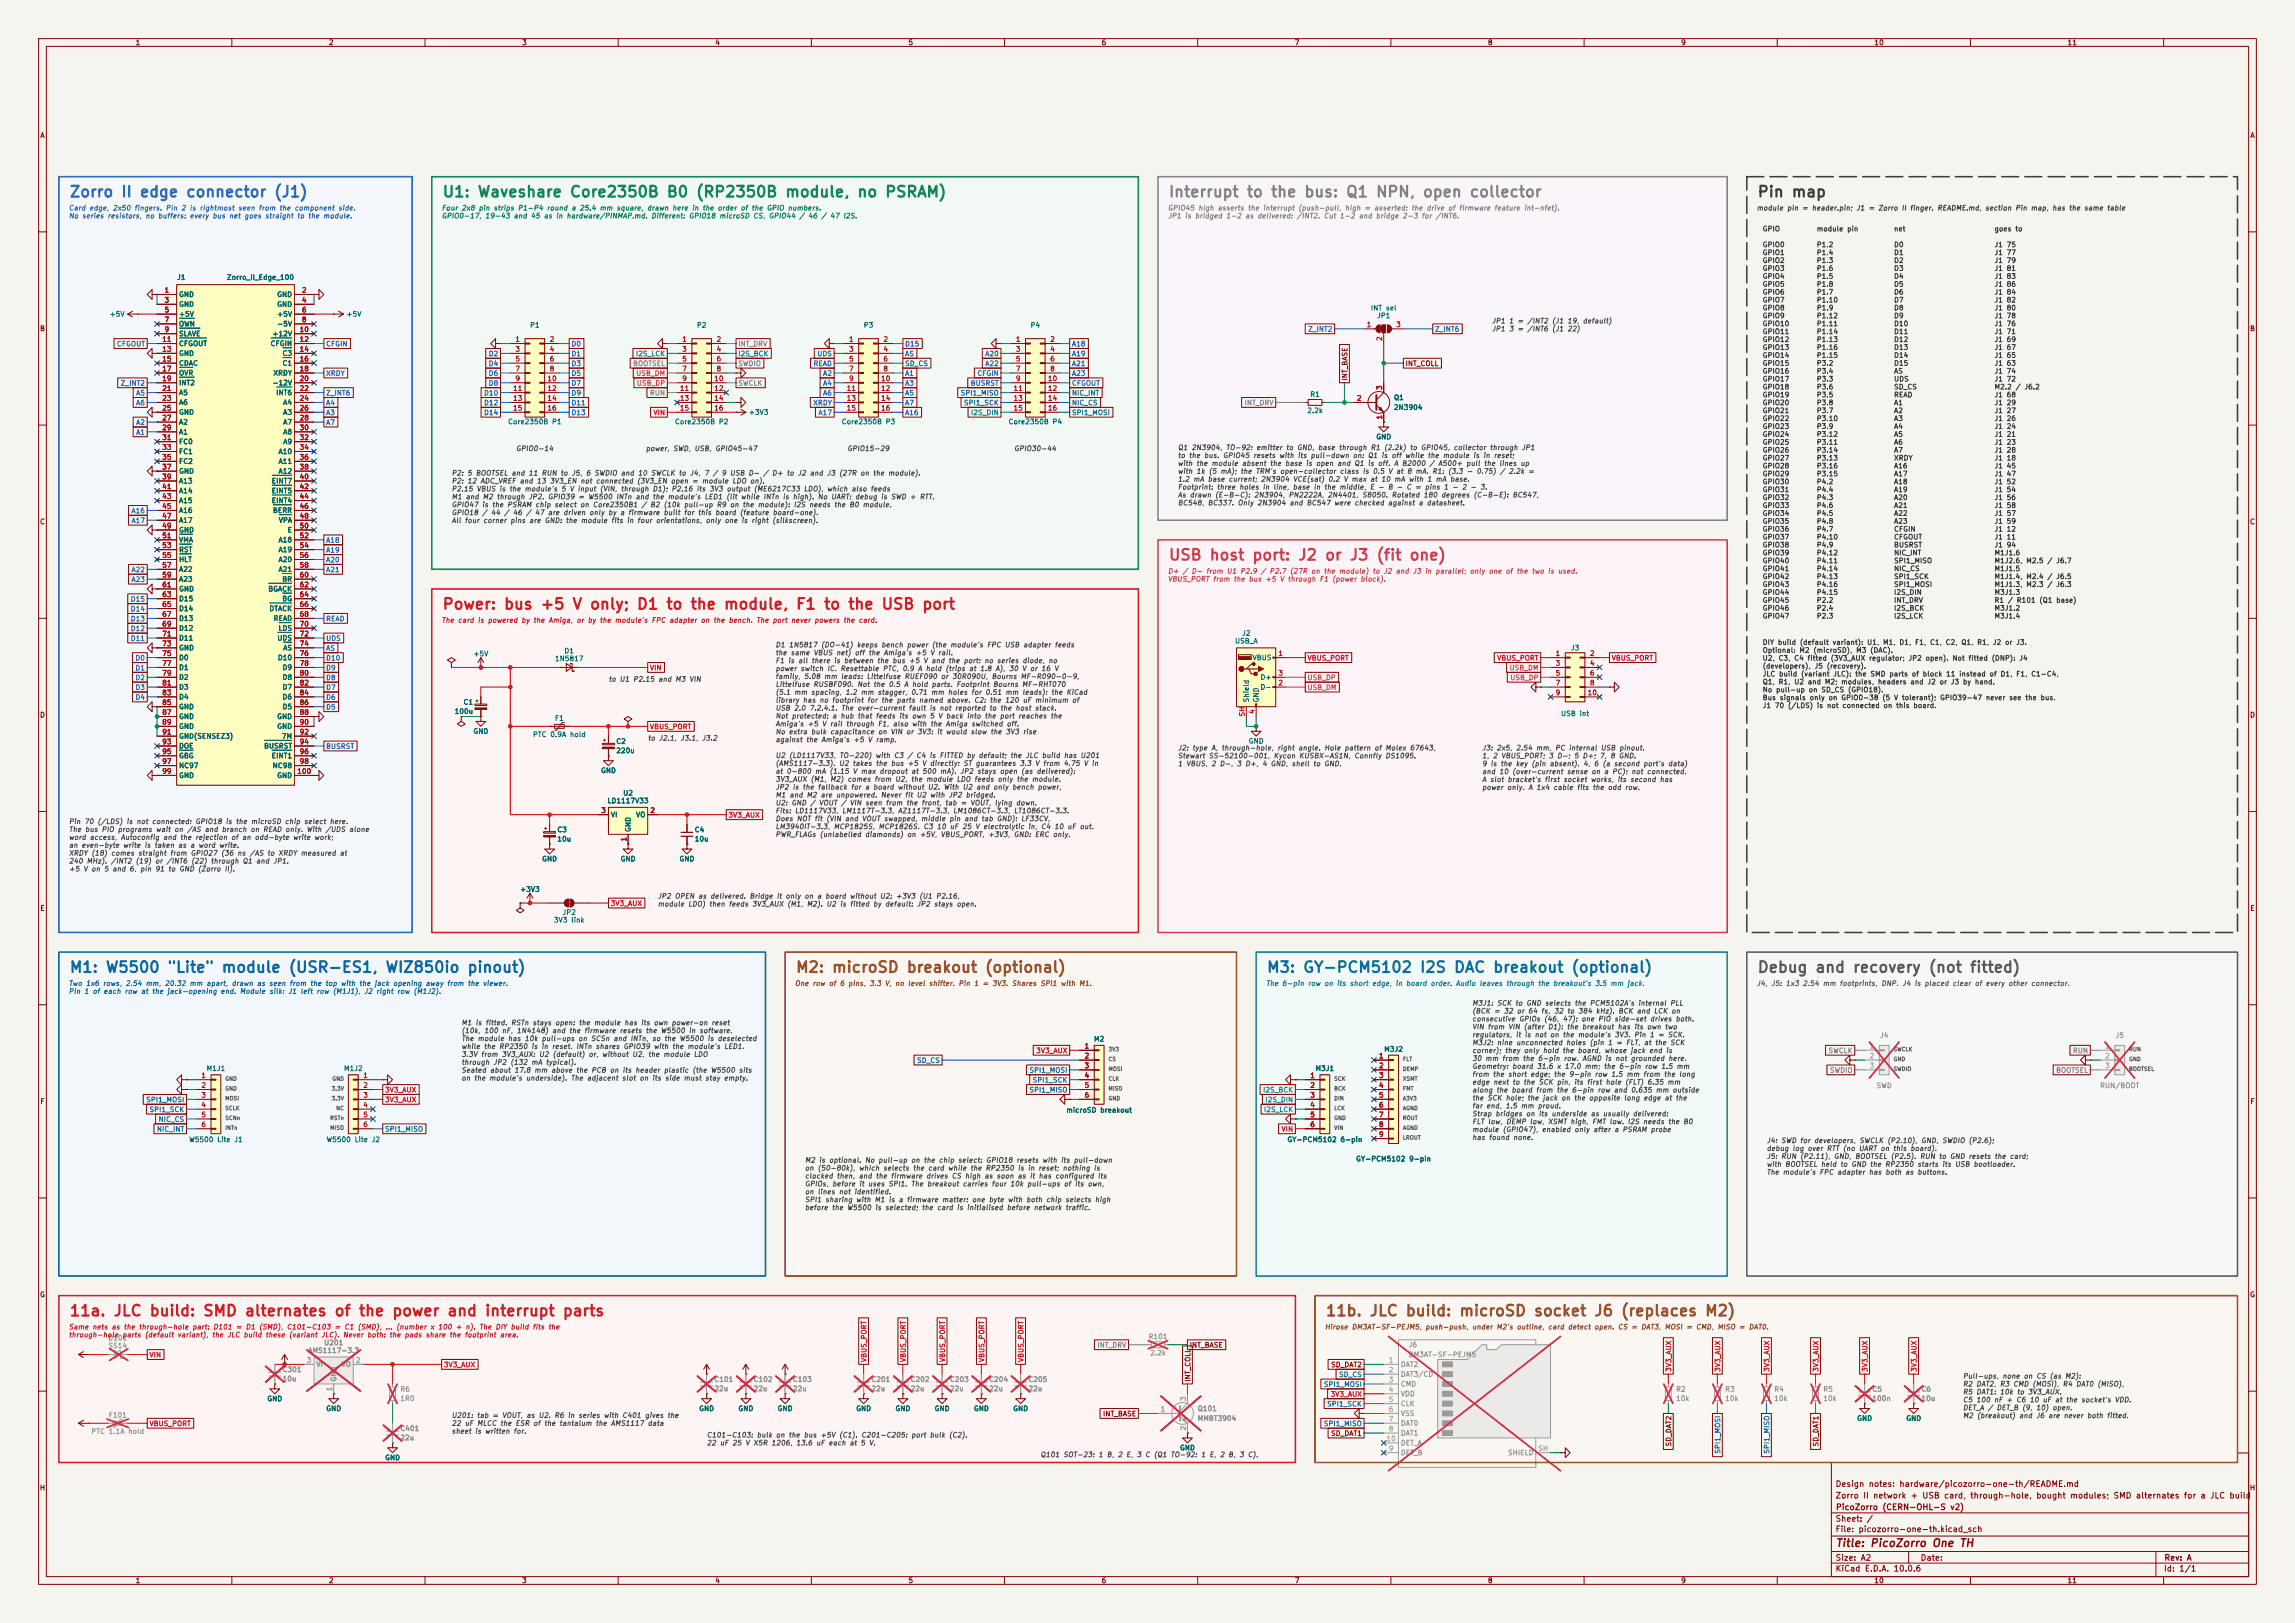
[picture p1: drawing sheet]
<svg xmlns="http://www.w3.org/2000/svg" width="594mm" height="420mm" viewBox="0 0 594 420" stroke-linecap="round" stroke-linejoin="round" font-family="sans-serif">
<defs><g id="words">
<text font-size="2.8" fill="#1e5ac8" x="17.8" y="51.7">Zorro II edge connector (J1)</text>
<text font-size="2.8" fill="#008c3c" x="114.3" y="51.7">U1: Waveshare Core2350B B0 (RP2350B module, no PSRAM)</text>
<text font-size="2.8" fill="#8c3cb4" x="302.3" y="51.7">Interrupt to the bus: Q1 NPN, open collector</text>
<text font-size="2.8" fill="#3c3c3c" x="454.7" y="51.7">Pin map</text>
<text font-size="2.8" fill="#c8286e" x="302.3" y="145.7">USB host port: J2 or J3 (fit one)</text>
<g font-size="2.8" fill="#d21e1e">
<text x="114.3" y="158.4">Power: bus +5 V only; D1 to the module, F1 to the USB port</text>
<text x="17.8" y="341.3">11a. JLC build: SMD alternates of the power and interrupt parts</text>
</g>
<text font-size="2.8" fill="#0064aa" x="17.8" y="252.4">M1: W5500 &quot;Lite&quot; module (USR-ES1, WIZ850io pinout)</text>
<g font-size="2.8" fill="#965a00">
<text x="205.8" y="252.4">M2: microSD breakout (optional)</text>
<text x="342.9" y="341.3">11b. JLC build: microSD socket J6 (replaces M2)</text>
</g>
<text font-size="2.8" fill="#00828c" x="327.7" y="252.4">M3: GY-PCM5102 I2S DAC breakout (optional)</text>
<text font-size="2.8" fill="#5a5a5a" x="454.7" y="252.4">Debug and recovery (not fitted)</text>
<text font-size="2" fill="#840000" x="475" y="400.8">Title: PicoZorro One TH</text>
<g font-size="1.5" fill="#840000">
<text x="475" y="388.1">Zorro II network + USB card, through-hole, bought modules; SMD alternates for a JLC build</text>
<text x="475" y="385.1">Design notes: hardware/picozorro-one-th/README.md</text>
<text x="475" y="394.1">Sheet: /</text>
<text x="475.1" y="391.1">PicoZorro (CERN-OHL-S v2)</text>
<text x="475" y="396.8">File: picozorro-one-th.kicad_sch</text>
<text x="475" y="407">KiCad E.D.A. 10.0.6</text>
<text x="475" y="404.2">Size: A2</text>
<text x="497" y="404.2">Date:</text>
<text x="560" y="407">Id: 1/1</text>
<text x="560.1" y="404.2">Rev: A</text>
</g>
<g font-size="1.3" fill="#840000">
<text x="35" y="12">1</text>
<text x="85" y="12">2</text>
<text x="135" y="12">3</text>
<text x="185" y="12">4</text>
<text x="235" y="12">5</text>
<text x="285" y="12">6</text>
<text x="335" y="12">7</text>
<text x="385" y="12">8</text>
<text x="435" y="12">9</text>
<text x="485" y="12">10</text>
<text x="535" y="12">11</text>
<text x="10.3" y="36">A</text>
<text x="582.3" y="36">A</text>
<text x="10.2" y="86">B</text>
<text x="582.2" y="86">B</text>
<text x="363.7" y="95">INT_COLL</text>
<text x="349" y="98.6" transform="rotate(-90 349 98.6)">INT_BASE</text>
<text x="10.2" y="136">C</text>
<text x="582.2" y="136">C</text>
<text x="10.2" y="186">D</text>
<text x="582.2" y="186">D</text>
<text x="10.3" y="236">E</text>
<text x="582.3" y="236">E</text>
<text x="10.3" y="286">F</text>
<text x="582.3" y="286">F</text>
<text x="10.2" y="336">G</text>
<text x="582.2" y="336">G</text>
<text x="307.8" y="349">INT_BASE</text>
<text x="308.4" y="357.7" transform="rotate(-90 308.4 357.7)">INT_COLL</text>
<text x="344.4" y="354.1">SD_DAT2</text>
<text x="285.3" y="366.8">INT_BASE</text>
<text x="344.4" y="371.9">SD_DAT1</text>
<text x="432.9" y="374.4" transform="rotate(-90 432.9 374.4)">SD_DAT2</text>
<text x="471" y="374.4" transform="rotate(-90 471 374.4)">SD_DAT1</text>
<text x="10.2" y="386">H</text>
<text x="582.2" y="386">H</text>
<text x="35" y="410">1</text>
<text x="85" y="410">2</text>
<text x="135" y="410">3</text>
<text x="185" y="410">4</text>
<text x="235" y="410">5</text>
<text x="285" y="410">6</text>
<text x="335" y="410">7</text>
<text x="385" y="410">8</text>
<text x="435" y="410">9</text>
<text x="485" y="410">10</text>
<text x="535" y="410">11</text>
</g>
<g font-size="1.3" fill="#1e5ac8">
<text x="17.7" y="54.8">Card edge,</text>
<text x="17.7" y="56.8">No series resistors,</text>
<text x="29" y="54.8">2x50 fingers.</text>
<text x="37.5" y="56.8">no buffers: every bus net goes straight to the module.</text>
<text x="42.8" y="54.8">Pin 2 is rightmost seen from the component side.</text>
</g>
<g font-size="1.3" fill="#008c3c">
<text x="114.2" y="54.8">Four 2x8 pin strips P1-P4 round a 25.4 mm square,</text>
<text x="114.2" y="56.8">GPIO0-17,</text>
<text x="125.4" y="56.8">19-43 and 45 as in hardware/PINMAP.md.</text>
<text x="167.3" y="54.8">drawn here in the order of the GPIO numbers.</text>
<text x="168.4" y="56.8">Different: GPIO18 microSD CS,</text>
<text x="198.8" y="56.8">GPIO44 / 46 / 47 I2S.</text>
</g>
<g font-size="1.3" fill="#8c3cb4">
<text x="302.1" y="54.8">GPIO45 high asserts the interrupt (push-pull,</text>
<text x="302.1" y="56.8">JP1 is bridged 1-2 as delivered: /INT2.</text>
<text x="342.5" y="56.8">Cut 1-2 and bridge 2-3 for /INT6.</text>
<text x="348" y="54.8">high = asserted: the drive of firmware feature int-nfet).</text>
<text x="190.9" y="90">INT_DRV</text>
<text x="163.7" y="95">BOOTSEL</text>
<text x="190.9" y="95">SWDIO</text>
<text x="190.9" y="100.1">SWCLK</text>
<text x="168.1" y="102.7">RUN</text>
<text x="322" y="105.2">INT_DRV</text>
<text x="473.1" y="272.8">SWCLK</text>
<text x="536.4" y="272.8">RUN</text>
<text x="473.5" y="277.9">SWDIO</text>
<text x="532" y="277.9">BOOTSEL</text>
<text x="283.9" y="349">INT_DRV</text>
</g>
<g font-size="1.3" fill="#3c3c3c">
<text x="454.5" y="54.8">module pin = header.pin; J1 = Zorro II finger.</text>
<text x="501.3" y="54.8">README.md,</text>
<text x="513.7" y="54.8">section Pin map,</text>
<text x="531" y="54.8">has the same table</text>
</g>
<g font-size="1.3" fill="#282828">
<text x="456.1" y="60.2">GPIO</text>
<text x="456.1" y="64.3">GPIO0</text>
<text x="470.1" y="60.2">module pin</text>
<text x="470.1" y="64.3">P1.2</text>
<text x="490.1" y="60.2">net</text>
<text x="490.1" y="64.3">D0</text>
<text x="516.1" y="60.2">goes to</text>
<text x="516.1" y="64.3">J1 75</text>
<text x="456.1" y="66.3">GPIO1</text>
<text x="456.1" y="68.4">GPIO2</text>
<text x="456.1" y="70.4">GPIO3</text>
<text x="470.1" y="66.3">P1.4</text>
<text x="470.1" y="68.4">P1.3</text>
<text x="470.1" y="70.4">P1.6</text>
<text x="490.1" y="66.3">D1</text>
<text x="490.1" y="68.4">D2</text>
<text x="490.1" y="70.4">D3</text>
<text x="516.1" y="66.3">J1 77</text>
<text x="516.1" y="68.4">J1 79</text>
<text x="516.1" y="70.4">J1 81</text>
<text x="456.1" y="72.4">GPIO4</text>
<text x="456.1" y="74.5">GPIO5</text>
<text x="456.1" y="76.5">GPIO6</text>
<text x="470.1" y="72.4">P1.5</text>
<text x="470.1" y="74.5">P1.8</text>
<text x="470.1" y="76.5">P1.7</text>
<text x="490.1" y="72.4">D4</text>
<text x="490.1" y="74.5">D5</text>
<text x="490.1" y="76.5">D6</text>
<text x="516.1" y="72.4">J1 83</text>
<text x="516.1" y="74.5">J1 86</text>
<text x="516.1" y="76.5">J1 84</text>
<text x="456.1" y="78.6">GPIO7</text>
<text x="456.1" y="80.6">GPIO8</text>
<text x="456.1" y="82.7">GPIO9</text>
<text x="470.1" y="78.6">P1.10</text>
<text x="470.1" y="80.6">P1.9</text>
<text x="470.1" y="82.7">P1.12</text>
<text x="490.1" y="78.6">D7</text>
<text x="490.1" y="80.6">D8</text>
<text x="490.1" y="82.7">D9</text>
<text x="516.1" y="78.6">J1 82</text>
<text x="516.1" y="80.6">J1 80</text>
<text x="516.1" y="82.7">J1 78</text>
<text x="456.1" y="84.7">GPIO10</text>
<text x="456.1" y="86.8">GPIO11</text>
<text x="456.1" y="88.8">GPIO12</text>
<text x="470.1" y="84.7">P1.11</text>
<text x="470.1" y="86.8">P1.14</text>
<text x="470.1" y="88.8">P1.13</text>
<text x="490.1" y="84.7">D10</text>
<text x="490.1" y="86.8">D11</text>
<text x="490.1" y="88.8">D12</text>
<text x="516.1" y="84.7">J1 76</text>
<text x="516.1" y="86.8">J1 71</text>
<text x="516.1" y="88.8">J1 69</text>
<text x="456.1" y="90.8">GPIO13</text>
<text x="456.1" y="92.9">GPIO14</text>
<text x="456.1" y="94.9">GPIO15</text>
<text x="470.1" y="90.8">P1.16</text>
<text x="470.1" y="92.9">P1.15</text>
<text x="470.1" y="94.9">P3.2</text>
<text x="490.1" y="90.8">D13</text>
<text x="490.1" y="92.9">D14</text>
<text x="490.1" y="94.9">D15</text>
<text x="516.1" y="90.8">J1 67</text>
<text x="516.1" y="92.9">J1 65</text>
<text x="516.1" y="94.9">J1 63</text>
<text x="456.1" y="97">GPIO16</text>
<text x="456.1" y="99">GPIO17</text>
<text x="456.1" y="101.1">GPIO18</text>
<text x="470.1" y="97">P3.4</text>
<text x="470.1" y="99">P3.3</text>
<text x="470.1" y="101.1">P3.6</text>
<text x="490.1" y="97">AS</text>
<text x="490.1" y="99">UDS</text>
<text x="490.1" y="101.1">SD_CS</text>
<text x="516.1" y="97">J1 74</text>
<text x="516.1" y="99">J1 72</text>
<text x="516.1" y="101.1">M2.2 / J6.2</text>
<text x="456.1" y="103.1">GPIO19</text>
<text x="456.1" y="105.2">GPIO20</text>
<text x="456.1" y="107.2">GPIO21</text>
<text x="470.1" y="103.1">P3.5</text>
<text x="470.1" y="105.2">P3.8</text>
<text x="470.1" y="107.2">P3.7</text>
<text x="490.1" y="103.1">READ</text>
<text x="490.1" y="105.2">A1</text>
<text x="490.1" y="107.2">A2</text>
<text x="516.1" y="103.1">J1 68</text>
<text x="516.1" y="105.2">J1 29</text>
<text x="516.1" y="107.2">J1 27</text>
<text x="456.1" y="109.2">GPIO22</text>
<text x="456.1" y="111.3">GPIO23</text>
<text x="456.1" y="113.3">GPIO24</text>
<text x="470.1" y="109.2">P3.10</text>
<text x="470.1" y="111.3">P3.9</text>
<text x="470.1" y="113.3">P3.12</text>
<text x="490.1" y="109.2">A3</text>
<text x="490.1" y="111.3">A4</text>
<text x="490.1" y="113.3">A5</text>
<text x="516.1" y="109.2">J1 26</text>
<text x="516.1" y="111.3">J1 24</text>
<text x="516.1" y="113.3">J1 21</text>
<text x="456.1" y="115.4">GPIO25</text>
<text x="456.1" y="117.4">GPIO26</text>
<text x="456.1" y="119.5">GPIO27</text>
<text x="470.1" y="115.4">P3.11</text>
<text x="470.1" y="117.4">P3.14</text>
<text x="470.1" y="119.5">P3.13</text>
<text x="490.1" y="115.4">A6</text>
<text x="490.1" y="117.4">A7</text>
<text x="490.1" y="119.5">XRDY</text>
<text x="516.1" y="115.4">J1 23</text>
<text x="516.1" y="117.4">J1 28</text>
<text x="516.1" y="119.5">J1 18</text>
<text x="456.1" y="121.5">GPIO28</text>
<text x="456.1" y="123.6">GPIO29</text>
<text x="456.1" y="125.6">GPIO30</text>
<text x="470.1" y="121.5">P3.16</text>
<text x="470.1" y="123.6">P3.15</text>
<text x="470.1" y="125.6">P4.2</text>
<text x="490.1" y="121.5">A16</text>
<text x="490.1" y="123.6">A17</text>
<text x="490.1" y="125.6">A18</text>
<text x="516.1" y="121.5">J1 45</text>
<text x="516.1" y="123.6">J1 47</text>
<text x="516.1" y="125.6">J1 52</text>
<text x="456.1" y="127.6">GPIO31</text>
<text x="456.1" y="129.7">GPIO32</text>
<text x="456.1" y="131.7">GPIO33</text>
<text x="470.1" y="127.6">P4.4</text>
<text x="470.1" y="129.7">P4.3</text>
<text x="470.1" y="131.7">P4.6</text>
<text x="490.1" y="127.6">A19</text>
<text x="490.1" y="129.7">A20</text>
<text x="490.1" y="131.7">A21</text>
<text x="516.1" y="127.6">J1 54</text>
<text x="516.1" y="129.7">J1 56</text>
<text x="516.1" y="131.7">J1 58</text>
<text x="456.1" y="133.8">GPIO34</text>
<text x="456.1" y="135.8">GPIO35</text>
<text x="456.1" y="137.9">GPIO36</text>
<text x="470.1" y="133.8">P4.5</text>
<text x="470.1" y="135.8">P4.8</text>
<text x="470.1" y="137.9">P4.7</text>
<text x="490.1" y="133.8">A22</text>
<text x="490.1" y="135.8">A23</text>
<text x="490.1" y="137.9">CFGIN</text>
<text x="516.1" y="133.8">J1 57</text>
<text x="516.1" y="135.8">J1 59</text>
<text x="516.1" y="137.9">J1 12</text>
<text x="456.1" y="139.9">GPIO37</text>
<text x="456.1" y="142">GPIO38</text>
<text x="470.1" y="139.9">P4.10</text>
<text x="470.1" y="142">P4.9</text>
<text x="490.1" y="139.9">CFGOUT</text>
<text x="490.1" y="142">BUSRST</text>
<text x="516.1" y="139.9">J1 11</text>
<text x="516.1" y="142">J1 94</text>
<text x="456.1" y="144">GPIO39</text>
<text x="456.1" y="146">GPIO40</text>
<text x="456.1" y="148.1">GPIO41</text>
<text x="470.1" y="144">P4.12</text>
<text x="470.1" y="146">P4.11</text>
<text x="470.1" y="148.1">P4.14</text>
<text x="490.1" y="144">NIC_INT</text>
<text x="490.1" y="146">SPI1_MISO</text>
<text x="490.1" y="148.1">NIC_CS</text>
<text x="516.1" y="144">M1J1.6</text>
<text x="516.1" y="146">M1J2.6, M2.5 / J6.7</text>
<text x="516.1" y="148.1">M1J1.5</text>
<text x="456.1" y="150.1">GPIO42</text>
<text x="456.1" y="152.2">GPIO43</text>
<text x="456.1" y="154.2">GPIO44</text>
<text x="470.1" y="150.1">P4.13</text>
<text x="470.1" y="152.2">P4.16</text>
<text x="470.1" y="154.2">P4.15</text>
<text x="490.1" y="150.1">SPI1_SCK</text>
<text x="490.1" y="152.2">SPI1_MOSI</text>
<text x="490.1" y="154.2">I2S_DIN</text>
<text x="516.1" y="150.1">M1J1.4, M2.4 / J6.5</text>
<text x="516.1" y="152.2">M1J1.3, M2.3 / J6.3</text>
<text x="516.1" y="154.2">M3J1.3</text>
<text x="456.1" y="156.3">GPIO45</text>
<text x="456.1" y="158.3">GPIO46</text>
<text x="456.1" y="160.4">GPIO47</text>
<text x="470.1" y="156.3">P2.2</text>
<text x="470.1" y="158.3">P2.4</text>
<text x="470.1" y="160.4">P2.3</text>
<text x="490.1" y="156.3">INT_DRV</text>
<text x="490.1" y="158.3">I2S_BCK</text>
<text x="490.1" y="160.4">I2S_LCK</text>
<text x="516.1" y="156.3">R1 / R101 (Q1 base)</text>
<text x="516.1" y="158.3">M3J1.2</text>
<text x="516.1" y="160.4">M3J1.4</text>
<text x="456.1" y="167.2">DIY build (default variant): U1, M1, D1, F1, C1, C2, Q1, R1, J2 or J3.</text>
<text x="456.1" y="169.2">Optional: M2 (microSD), M3 (DAC).</text>
<text x="456.1" y="171.3">U2, C3, C4 fitted (3V3_AUX regulator; JP2 open). Not fitted (DNP): J4</text>
<text x="456.1" y="173.3">(developers), J5 (recovery).</text>
<text x="456.1" y="175.4">JLC build (variant JLC): the SMD parts of block 11 instead of D1, F1, C1-C4,</text>
<text x="456.1" y="177.4">Q1, R1, U2 and M2; modules, headers and J2 or J3 by hand.</text>
<text x="456.1" y="179.4">No pull-up on SD_CS (GPIO18).</text>
<text x="456.1" y="181.5">Bus signals only on GPIO0-38 (5 V tolerant); GPIO39-47 never see the bus.</text>
<text x="456.1" y="183.5">J1 70 (/LDS) is not connected on this board.</text>
</g>
<g font-size="1.3" fill="#a90000">
<text x="42.4" y="76.1">1</text>
<text x="78" y="76.1">2</text>
<text x="42.4" y="78.6">3</text>
<text x="42.4" y="81.1">5</text>
<text x="42.4" y="83.7">7</text>
<text x="78" y="78.6">4</text>
<text x="78" y="81.1">6</text>
<text x="78" y="83.7">8</text>
<text x="41.8" y="88.8">11</text>
<text x="42.4" y="86.2">9</text>
<text x="77.4" y="86.2">10</text>
<text x="77.4" y="88.8">12</text>
<text x="133.3" y="88.8">1</text>
<text x="142.1" y="88.8">2</text>
<text x="176.4" y="88.8">1</text>
<text x="185.3" y="88.8">2</text>
<text x="219.6" y="88.8">1</text>
<text x="228.5" y="88.8">2</text>
<text x="262.8" y="88.8">1</text>
<text x="271.7" y="88.8">2</text>
<text x="353.6" y="85">1</text>
<text x="358" y="88.4" transform="rotate(-90 358 88.4)">2</text>
<text x="361.2" y="85">3</text>
<text x="41.8" y="91.3">13</text>
<text x="41.8" y="93.8">15</text>
<text x="77.4" y="91.3">14</text>
<text x="77.4" y="93.8">16</text>
<text x="133.3" y="91.3">3</text>
<text x="133.3" y="93.8">5</text>
<text x="142.1" y="91.3">4</text>
<text x="142.1" y="93.8">6</text>
<text x="176.4" y="91.3">3</text>
<text x="176.4" y="93.8">5</text>
<text x="185.3" y="91.3">4</text>
<text x="185.3" y="93.8">6</text>
<text x="219.6" y="91.3">3</text>
<text x="219.6" y="93.8">5</text>
<text x="228.5" y="91.3">4</text>
<text x="228.5" y="93.8">6</text>
<text x="262.8" y="91.3">3</text>
<text x="262.8" y="93.8">5</text>
<text x="271.7" y="91.3">4</text>
<text x="271.7" y="93.8">6</text>
<text x="41.8" y="96.4">17</text>
<text x="41.8" y="98.9">19</text>
<text x="41.8" y="101.5">21</text>
<text x="77.4" y="96.4">18</text>
<text x="77.4" y="98.9">20</text>
<text x="77.4" y="101.5">22</text>
<text x="132.6" y="101.5">11</text>
<text x="133.3" y="96.4">7</text>
<text x="133.3" y="98.9">9</text>
<text x="141.5" y="98.9">10</text>
<text x="141.5" y="101.5">12</text>
<text x="142.1" y="96.4">8</text>
<text x="175.8" y="101.5">11</text>
<text x="176.4" y="96.4">7</text>
<text x="176.4" y="98.9">9</text>
<text x="184.7" y="98.9">10</text>
<text x="184.7" y="101.5">12</text>
<text x="185.3" y="96.4">8</text>
<text x="219" y="101.5">11</text>
<text x="219.6" y="96.4">7</text>
<text x="219.6" y="98.9">9</text>
<text x="227.9" y="98.9">10</text>
<text x="227.9" y="101.5">12</text>
<text x="228.5" y="96.4">8</text>
<text x="262.2" y="101.5">11</text>
<text x="262.8" y="96.4">7</text>
<text x="262.8" y="98.9">9</text>
<text x="271.1" y="98.9">10</text>
<text x="271.1" y="101.5">12</text>
<text x="271.7" y="96.4">8</text>
<text x="358" y="101.1" transform="rotate(-90 358 101.1)">3</text>
<text x="41.8" y="104">23</text>
<text x="41.8" y="106.5">25</text>
<text x="77.4" y="104">24</text>
<text x="77.4" y="106.5">26</text>
<text x="132.6" y="104">13</text>
<text x="132.6" y="106.5">15</text>
<text x="141.5" y="104">14</text>
<text x="141.5" y="106.5">16</text>
<text x="175.8" y="104">13</text>
<text x="175.8" y="106.5">15</text>
<text x="184.7" y="104">14</text>
<text x="184.7" y="106.5">16</text>
<text x="219" y="104">13</text>
<text x="219" y="106.5">15</text>
<text x="227.9" y="104">14</text>
<text x="227.9" y="106.5">16</text>
<text x="262.2" y="104">13</text>
<text x="262.2" y="106.5">15</text>
<text x="271.1" y="104">14</text>
<text x="271.1" y="106.5">16</text>
<text x="351.1" y="104">2</text>
<text x="41.8" y="109.1">27</text>
<text x="41.8" y="111.6">29</text>
<text x="77.4" y="109.1">28</text>
<text x="77.4" y="111.6">30</text>
<text x="358" y="108.7" transform="rotate(-90 358 108.7)">1</text>
<text x="41.8" y="114.2">31</text>
<text x="41.8" y="116.7">33</text>
<text x="41.8" y="119.2">35</text>
<text x="77.4" y="114.2">32</text>
<text x="77.4" y="116.7">34</text>
<text x="77.4" y="119.2">36</text>
<text x="41.8" y="121.8">37</text>
<text x="41.8" y="124.3">39</text>
<text x="77.4" y="121.8">38</text>
<text x="77.4" y="124.3">40</text>
<text x="41.8" y="126.9">41</text>
<text x="41.8" y="129.4">43</text>
<text x="41.8" y="131.9">45</text>
<text x="77.4" y="126.9">42</text>
<text x="77.4" y="129.4">44</text>
<text x="77.4" y="131.9">46</text>
<text x="41.8" y="134.5">47</text>
<text x="41.8" y="137">49</text>
<text x="77.4" y="134.5">48</text>
<text x="77.4" y="137">50</text>
<text x="41.8" y="139.6">51</text>
<text x="41.8" y="142.1">53</text>
<text x="77.4" y="139.6">52</text>
<text x="77.4" y="142.1">54</text>
<text x="41.8" y="144.6">55</text>
<text x="41.8" y="147.2">57</text>
<text x="41.8" y="149.7">59</text>
<text x="77.4" y="144.6">56</text>
<text x="77.4" y="147.2">58</text>
<text x="77.4" y="149.7">60</text>
<text x="41.8" y="152.3">61</text>
<text x="41.8" y="154.8">63</text>
<text x="77.4" y="152.3">62</text>
<text x="77.4" y="154.8">64</text>
<text x="41.8" y="157.3">65</text>
<text x="41.8" y="159.9">67</text>
<text x="77.4" y="157.3">66</text>
<text x="77.4" y="159.9">68</text>
<text x="41.8" y="162.4">69</text>
<text x="41.8" y="165">71</text>
<text x="41.8" y="167.5">73</text>
<text x="77.4" y="162.4">70</text>
<text x="77.4" y="165">72</text>
<text x="77.4" y="167.5">74</text>
<text x="41.8" y="170">75</text>
<text x="41.8" y="172.6">77</text>
<text x="77.4" y="170">76</text>
<text x="77.4" y="172.6">78</text>
<text x="330.7" y="170">1</text>
<text x="402.5" y="170">1</text>
<text x="402.5" y="172.6">3</text>
<text x="411.4" y="170">2</text>
<text x="411.4" y="172.6">4</text>
<text x="41.8" y="175.1">79</text>
<text x="41.8" y="177.7">81</text>
<text x="77.4" y="175.1">80</text>
<text x="77.4" y="177.7">82</text>
<text x="330.7" y="177.7">2</text>
<text x="330.7" y="175.1">3</text>
<text x="402.5" y="175.1">5</text>
<text x="402.5" y="177.7">7</text>
<text x="411.4" y="175.1">6</text>
<text x="411.4" y="177.7">8</text>
<text x="41.8" y="180.2">83</text>
<text x="41.8" y="182.7">85</text>
<text x="41.8" y="185.3">87</text>
<text x="77.4" y="180.2">84</text>
<text x="77.4" y="182.7">86</text>
<text x="77.4" y="185.3">88</text>
<text x="322.4" y="185.5" transform="rotate(-90 322.4 185.5)">SH</text>
<text x="325" y="184.9" transform="rotate(-90 325 184.9)">4</text>
<text x="402.5" y="180.2">9</text>
<text x="410.8" y="180.2">10</text>
<text x="41.8" y="187.8">89</text>
<text x="41.8" y="190.4">91</text>
<text x="77.4" y="187.8">90</text>
<text x="77.4" y="190.4">92</text>
<text x="41.8" y="192.9">93</text>
<text x="41.8" y="195.4">95</text>
<text x="41.8" y="198">97</text>
<text x="77.4" y="192.9">94</text>
<text x="77.4" y="195.4">96</text>
<text x="77.4" y="198">98</text>
<text x="41.8" y="200.5">99</text>
<text x="76.8" y="200.5">100</text>
<text x="155.5" y="210.7">3</text>
<text x="168.2" y="210.7">2</text>
<text x="162.4" y="217.9" transform="rotate(-90 162.4 217.9)">1</text>
<text x="280.6" y="271.6">1</text>
<text x="280.6" y="274.2">2</text>
<text x="356.8" y="274.2">1</text>
<text x="52" y="279.3">1</text>
<text x="52" y="281.8">2</text>
<text x="93.9" y="279.3">1</text>
<text x="93.9" y="281.8">2</text>
<text x="280.6" y="276.7">3</text>
<text x="280.6" y="279.3">4</text>
<text x="280.6" y="281.8">5</text>
<text x="339" y="279.3">1</text>
<text x="339" y="281.8">2</text>
<text x="356.8" y="276.7">2</text>
<text x="356.8" y="279.3">3</text>
<text x="356.8" y="281.8">4</text>
<text x="52" y="284.3">3</text>
<text x="52" y="286.9">4</text>
<text x="93.9" y="284.3">3</text>
<text x="93.9" y="286.9">4</text>
<text x="280.6" y="284.3">6</text>
<text x="339" y="284.3">3</text>
<text x="339" y="286.9">4</text>
<text x="356.8" y="284.3">5</text>
<text x="356.8" y="286.9">6</text>
<text x="52" y="289.4">5</text>
<text x="52" y="292">6</text>
<text x="93.9" y="289.4">5</text>
<text x="93.9" y="292">6</text>
<text x="339" y="289.4">5</text>
<text x="339" y="292">6</text>
<text x="356.8" y="289.4">7</text>
<text x="356.8" y="292">8</text>
<text x="356.8" y="294.5">9</text>
</g>
<g font-size="1.3" fill="#006464">
<text x="45.7" y="72.7">J1</text>
<text x="46.2" y="77.2">GND</text>
<text x="58.6" y="72.7">Zorro_II_Edge_100</text>
<text x="71.6" y="77.2">GND</text>
<text x="28.3" y="82.2">+5V</text>
<text x="46.2" y="79.7">GND</text>
<text x="46.2" y="82.2">+5V</text>
<text x="71.6" y="79.7">GND</text>
<text x="71.6" y="82.2">+5V</text>
<text x="89.5" y="82.2">+5V</text>
<text x="354.7" y="80.7">INT sel</text>
<text x="356.3" y="82.7">JP1</text>
<text x="46.2" y="84.8">OWN</text>
<text x="46.2" y="87.3">SLAVE</text>
<text x="46.2" y="89.9">CFGOUT</text>
<text x="69.9" y="89.9">CFGIN</text>
<text x="70.4" y="87.3">+12V</text>
<text x="71.6" y="84.8">-5V</text>
<text x="137.1" y="85.1">P1</text>
<text x="180.2" y="85.1">P2</text>
<text x="223.4" y="85.1">P3</text>
<text x="266.6" y="85.1">P4</text>
<text x="46.2" y="92.4">GND</text>
<text x="46.2" y="94.9">CDAC</text>
<text x="73" y="92.4">C3</text>
<text x="73" y="94.9">C1</text>
<text x="46.2" y="97.5">OVR</text>
<text x="46.2" y="100">INT2</text>
<text x="70.4" y="100">-12V</text>
<text x="70.6" y="97.5">XRDY</text>
<text x="46.2" y="102.6">A5</text>
<text x="46.2" y="105.1">A6</text>
<text x="46.2" y="107.6">GND</text>
<text x="71.4" y="102.6">INT6</text>
<text x="73.2" y="105.1">A4</text>
<text x="73.2" y="107.6">A3</text>
<text x="193.7" y="107.6">+3V3</text>
<text x="338.2" y="107.2">2.2k</text>
<text x="339" y="103">R1</text>
<text x="360.7" y="103.8">Q1</text>
<text x="360.7" y="106.4">2N3904</text>
<text x="46.2" y="110.2">A2</text>
<text x="46.2" y="112.7">A1</text>
<text x="73.2" y="110.2">A7</text>
<text x="73.2" y="112.7">A8</text>
<text x="131.4" y="110.1">Core2350B P1</text>
<text x="174.6" y="110.1">Core2350B P2</text>
<text x="217.7" y="110.1">Core2350B P3</text>
<text x="260.9" y="110.1">Core2350B P4</text>
<text x="356.1" y="114">GND</text>
<text x="46.2" y="115.3">FC0</text>
<text x="46.2" y="117.8">FC1</text>
<text x="72" y="117.8">A10</text>
<text x="73.2" y="115.3">A9</text>
<text x="46.2" y="120.3">FC2</text>
<text x="46.2" y="122.9">GND</text>
<text x="46.2" y="125.4">A13</text>
<text x="70.2" y="125.4">EINT7</text>
<text x="72" y="120.3">A11</text>
<text x="72" y="122.9">A12</text>
<text x="46.2" y="128">A14</text>
<text x="46.2" y="130.5">A15</text>
<text x="70.2" y="128">EINT5</text>
<text x="70.2" y="130.5">EINT4</text>
<text x="46.2" y="133">A16</text>
<text x="46.2" y="135.6">A17</text>
<text x="70.5" y="133">BERR</text>
<text x="72" y="135.6">VPA</text>
<text x="46.2" y="138.1">GND</text>
<text x="46.2" y="140.7">VMA</text>
<text x="46.2" y="143.2">RST</text>
<text x="72" y="140.7">A18</text>
<text x="72" y="143.2">A19</text>
<text x="74.3" y="138.1">E</text>
<text x="46.2" y="145.7">HLT</text>
<text x="46.2" y="148.3">A22</text>
<text x="72" y="145.7">A20</text>
<text x="72" y="148.3">A21</text>
<text x="46.2" y="150.8">A23</text>
<text x="46.2" y="153.4">GND</text>
<text x="46.2" y="155.9">D15</text>
<text x="69.3" y="153.4">BGACK</text>
<text x="72.9" y="150.8">BR</text>
<text x="72.9" y="155.9">BG</text>
<text x="46.2" y="158.4">D14</text>
<text x="46.2" y="161">D13</text>
<text x="69.6" y="158.4">DTACK</text>
<text x="70.7" y="161">READ</text>
<text x="46.2" y="163.5">D12</text>
<text x="46.2" y="166.1">D11</text>
<text x="71.7" y="166.1">UDS</text>
<text x="72" y="163.5">LDS</text>
<text x="319.5" y="166.8">USB_A</text>
<text x="321.4" y="164.8">J2</text>
<text x="46.2" y="168.6">GND</text>
<text x="46.2" y="171.1">D0</text>
<text x="46.2" y="173.7">D1</text>
<text x="71.8" y="171.1">D10</text>
<text x="73" y="173.7">D9</text>
<text x="73.2" y="168.6">AS</text>
<text x="122.4" y="170.1">+5V</text>
<text x="143.5" y="171.4">1N5817</text>
<text x="146" y="169.4">D1</text>
<text x="324.1" y="171.1">VBUS</text>
<text x="406.5" y="168.6">J3</text>
<text x="46.2" y="176.2">D2</text>
<text x="46.2" y="178.8">D3</text>
<text x="73" y="176.2">D8</text>
<text x="73" y="178.8">D7</text>
<text x="326.1" y="178.8">D-</text>
<text x="326.1" y="176.2">D+</text>
<text x="46.2" y="181.3">D4</text>
<text x="46.2" y="183.8">GND</text>
<text x="73" y="181.3">D6</text>
<text x="73" y="183.8">D5</text>
<text x="117.5" y="185">100u</text>
<text x="119.8" y="182.6">C1</text>
<text x="323.5" y="181.9" transform="rotate(-90 323.5 181.9)">Shield</text>
<text x="326.1" y="181.9" transform="rotate(-90 326.1 181.9)">GND</text>
<text x="403.9" y="185.6">USB int</text>
<text x="46.2" y="186.4">GND</text>
<text x="46.2" y="188.9">GND</text>
<text x="46.2" y="191.5">GND(SENSEZ3)</text>
<text x="71.6" y="186.4">GND</text>
<text x="71.6" y="188.9">GND</text>
<text x="72.8" y="191.5">7M</text>
<text x="122.4" y="190.2">GND</text>
<text x="137.8" y="191">PTC 0.9A hold</text>
<text x="143.5" y="186.8">F1</text>
<text x="46.2" y="194">DOE</text>
<text x="46.2" y="196.5">GBG</text>
<text x="68.2" y="194">BUSRST</text>
<text x="70.2" y="196.5">EINT1</text>
<text x="159.4" y="192.8">C2</text>
<text x="159.4" y="195.2">220u</text>
<text x="323.1" y="192.7">GND</text>
<text x="46.2" y="199.1">NC97</text>
<text x="46.2" y="201.6">GND</text>
<text x="70.4" y="199.1">NC98</text>
<text x="71.6" y="201.6">GND</text>
<text x="155.4" y="200.4">GND</text>
<text x="157.1" y="208.2">LD1117V33</text>
<text x="161.2" y="206.2">U2</text>
<text x="144.1" y="215.7">C3</text>
<text x="158" y="211.8">VI</text>
<text x="163.5" y="215.4" transform="rotate(-90 163.5 215.4)">GND</text>
<text x="164.5" y="211.8">VO</text>
<text x="179.7" y="215.7">C4</text>
<text x="144.1" y="218.1">10u</text>
<text x="179.7" y="218.1">10u</text>
<text x="140.2" y="223.2">GND</text>
<text x="160.5" y="223.2">GND</text>
<text x="175.7" y="223.2">GND</text>
<text x="134.5" y="231.1">+3V3</text>
<text x="143.2" y="239">3V3 link</text>
<text x="145.5" y="237">JP2</text>
<text x="283" y="269.8">M2</text>
<text x="358.1" y="272.4">M3J2</text>
<text x="53.3" y="277.4">M1J1</text>
<text x="88.9" y="277.4">M1J2</text>
<text x="340.4" y="277.4">M3J1</text>
<text x="275.9" y="288.2">microSD breakout</text>
<text x="48.8" y="295.8">W5500 Lite J1</text>
<text x="84.4" y="295.8">W5500 Lite J2</text>
<text x="333.1" y="295.8">GY-PCM5102 6-pin</text>
<text x="350.8" y="300.8">GY-PCM5102 9-pin</text>
<text x="69.1" y="362.9">GND</text>
<text x="84.3" y="365.5">GND</text>
<text x="180.8" y="365.5">GND</text>
<text x="191" y="365.5">GND</text>
<text x="201.1" y="365.5">GND</text>
<text x="221.5" y="365.5">GND</text>
<text x="231.6" y="365.5">GND</text>
<text x="241.8" y="365.5">GND</text>
<text x="251.9" y="365.5">GND</text>
<text x="262.1" y="365.5">GND</text>
<text x="480.5" y="368">GND</text>
<text x="493.2" y="368">GND</text>
<text x="305.3" y="375.6">GND</text>
<text x="99.5" y="378.2">GND</text>
</g>
<g font-size="1.3" fill="#1450c8">
<text x="30.1" y="90">CFGOUT</text>
<text x="84.3" y="90">CFGIN</text>
<text x="147.8" y="90">D0</text>
<text x="234.1" y="90">D15</text>
<text x="277.3" y="90">A18</text>
<text x="338.4" y="86.1">Z_INT2</text>
<text x="371.3" y="86.1">Z_INT6</text>
<text x="126.4" y="92.5">D2</text>
<text x="126.4" y="95">D4</text>
<text x="147.8" y="95">D3</text>
<text x="147.8" y="92.5">D1</text>
<text x="210.4" y="95">READ</text>
<text x="211.4" y="92.5">UDS</text>
<text x="234.1" y="92.5">AS</text>
<text x="254.9" y="92.5">A20</text>
<text x="254.9" y="95">A22</text>
<text x="277.3" y="95">A21</text>
<text x="277.3" y="92.5">A19</text>
<text x="31.1" y="100.1">Z_INT2</text>
<text x="84.3" y="97.6">XRDY</text>
<text x="126.4" y="100.1">D8</text>
<text x="126.4" y="97.6">D6</text>
<text x="147.8" y="100.1">D7</text>
<text x="147.8" y="97.6">D5</text>
<text x="212.9" y="97.6">A2</text>
<text x="212.9" y="100.1">A4</text>
<text x="234.1" y="100.1">A3</text>
<text x="234.1" y="97.6">A1</text>
<text x="251.1" y="100.1">BUSRST</text>
<text x="252.8" y="97.6">CFGIN</text>
<text x="277.3" y="100.1">CFGOUT</text>
<text x="277.3" y="97.6">A23</text>
<text x="35.1" y="105.2">A6</text>
<text x="35.1" y="102.7">A5</text>
<text x="84.3" y="102.7">Z_INT6</text>
<text x="84.3" y="107.7">A3</text>
<text x="84.3" y="105.2">A4</text>
<text x="125.1" y="102.7">D10</text>
<text x="125.1" y="105.2">D12</text>
<text x="125.1" y="107.7">D14</text>
<text x="147.8" y="107.7">D13</text>
<text x="147.8" y="105.2">D11</text>
<text x="147.8" y="102.7">D9</text>
<text x="210.4" y="105.2">XRDY</text>
<text x="211.7" y="107.7">A17</text>
<text x="212.9" y="102.7">A6</text>
<text x="234.1" y="107.7">A16</text>
<text x="234.1" y="105.2">A7</text>
<text x="234.1" y="102.7">A5</text>
<text x="35.1" y="110.3">A2</text>
<text x="35.1" y="112.8">A1</text>
<text x="84.3" y="110.3">A7</text>
<text x="33.9" y="133.1">A16</text>
<text x="33.9" y="135.7">A17</text>
<text x="84.3" y="140.8">A18</text>
<text x="84.3" y="143.3">A19</text>
<text x="33.9" y="148.4">A22</text>
<text x="84.3" y="145.8">A20</text>
<text x="84.3" y="148.4">A21</text>
<text x="33.7" y="156">D15</text>
<text x="33.9" y="150.9">A23</text>
<text x="33.7" y="158.5">D14</text>
<text x="33.7" y="161.1">D13</text>
<text x="84.3" y="161.1">READ</text>
<text x="33.7" y="163.6">D12</text>
<text x="33.7" y="166.2">D11</text>
<text x="84.3" y="166.2">UDS</text>
<text x="34.9" y="171.2">D0</text>
<text x="34.9" y="173.8">D1</text>
<text x="84.3" y="168.7">AS</text>
<text x="84.3" y="171.2">D10</text>
<text x="84.3" y="173.8">D9</text>
<text x="34.9" y="176.3">D2</text>
<text x="34.9" y="178.9">D3</text>
<text x="84.3" y="178.9">D7</text>
<text x="84.3" y="176.3">D8</text>
<text x="34.9" y="181.4">D4</text>
<text x="84.3" y="183.9">D5</text>
<text x="84.3" y="181.4">D6</text>
<text x="84.3" y="194.1">BUSRST</text>
</g>
<g font-size="1.3" fill="#464646">
<text x="386" y="84">JP1 1 = /INT2 (J1 19,</text>
<text x="386" y="86.1">JP1 3 = /INT6 (J1 22)</text>
<text x="409.5" y="84">default)</text>
<text x="133.4" y="117">GPIO0-14</text>
<text x="167" y="117">power,</text>
<text x="174.1" y="117">SWD,</text>
<text x="179.6" y="117">USB,</text>
<text x="185" y="117">GPIO45-47</text>
<text x="219.2" y="117">GPIO15-29</text>
<text x="262.3" y="117">GPIO30-44</text>
<text x="304.7" y="116.8">Q1 2N3904,</text>
<text x="304.7" y="118.8">to the bus.</text>
<text x="316.4" y="118.8">GPIO45 resets with its pull-down on: Q1 is off while the module is in reset;</text>
<text x="317.2" y="116.8">TO-92: emitter to GND,</text>
<text x="341" y="116.8">base through R1 (2.2k) to GPIO45,</text>
<text x="376.1" y="116.8">collector through JP1</text>
<text x="116.8" y="123.4">P2: 5 BOOTSEL and 11 RUN to J5,</text>
<text x="116.8" y="125.4">P2: 12 ADC_VREF and 13 3V3_EN not connected (3V3_EN open = module LDO on).</text>
<text x="151.5" y="123.4">6 SWDIO and 10 SWCLK to J4,</text>
<text x="182.1" y="123.4">7 / 9 USB D- / D+ to J2 and J3 (27R on the module).</text>
<text x="304.7" y="120.9">with the module absent the base is open and Q1 is off.</text>
<text x="304.7" y="122.9">with 1k (5 mA); the TRM's open-collector class is 0.5 V at 8 mA.</text>
<text x="304.7" y="125">1.2 mA base current; 2N3904 VCE(sat) 0.2 V max at 10 mA with 1 mA base.</text>
<text x="360.7" y="120.9">A B2000 / A500+ pull the lines up</text>
<text x="370.6" y="122.9">R1: (3.3 - 0.75) / 2.2k =</text>
<text x="116.8" y="127.5">P2.15 VBUS is the module's 5 V input (VIN,</text>
<text x="116.8" y="129.5">M1 and M2 through JP2.</text>
<text x="116.8" y="131.6">GPIO47 is the PSRAM chip select on Core2350B1 / B2 (10k pull-up R9 on the module): I2S needs the B0 module.</text>
<text x="141.7" y="129.5">GPIO39 = W5500 INTn and the module's LED1 (lit while INTn is high).</text>
<text x="160.5" y="127.5">through D1); P2.16 its 3V3 output (ME6217C33 LDO),</text>
<text x="211.5" y="129.5">No UART: debug is SWD + RTT.</text>
<text x="213.9" y="127.5">which also feeds</text>
<text x="304.7" y="127">Footprint: three holes in line,</text>
<text x="304.7" y="129">As drawn (E-B-C): 2N3904,</text>
<text x="304.7" y="131.1">BC548,</text>
<text x="312.5" y="131.1">BC337.</text>
<text x="320.2" y="131.1">Only 2N3904 and BC547 were checked against a datasheet.</text>
<text x="333.4" y="129">PN2222A,</text>
<text x="334.5" y="127">base in the middle,</text>
<text x="343.5" y="129">2N4401,</text>
<text x="352.4" y="129">S8050.</text>
<text x="354.4" y="127">E - B - C = pins 1 - 2 - 3.</text>
<text x="360.1" y="129">Rotated 180 degrees (C-B-E): BC547,</text>
<text x="116.8" y="133.6">GPIO18 / 44 / 46 / 47 are driven only by a firmware built for this board (feature board-one).</text>
<text x="116.8" y="135.6">All four corner pins are GND: the module fits in four orientations,</text>
<text x="182.5" y="135.6">only one is right (silkscreen).</text>
<text x="200.6" y="167.8">D1 1N5817 (DO-41) keeps bench power (the module's FPC USB adapter feeds</text>
<text x="200.6" y="169.9">the same VBUS net) off the Amiga's +5 V rail.</text>
<text x="200.6" y="171.9">F1 is all there is between the bus +5 V and the port: no series diode,</text>
<text x="200.6" y="174">power switch IC.</text>
<text x="217.4" y="174">Resettable PTC,</text>
<text x="233.4" y="174">0.9 A hold (trips at 1.8 A),</text>
<text x="261" y="174">30 V or 16 V</text>
<text x="271.2" y="171.9">no</text>
<text x="157.4" y="176.7">to U1 P2.15 and M3 VIN</text>
<text x="200.6" y="176">family,</text>
<text x="200.6" y="178">Littelfuse RUSBF090.</text>
<text x="208" y="176">5.08 mm leads: Littelfuse RUEF090 or 30R090U,</text>
<text x="221.7" y="178">Not the 0.5 A hold parts.</text>
<text x="247.4" y="178">Footprint Bourns MF-RHT070</text>
<text x="256.5" y="176">Bourns MF-R090-0-9,</text>
<text x="200.6" y="180.1">(5.1 mm spacing,</text>
<text x="200.6" y="182.1">library has no footprint for the parts named above.</text>
<text x="200.6" y="184.2">USB 2.0 7.2.4.1.</text>
<text x="217.6" y="184.2">The over-current fault is not reported to the host stack.</text>
<text x="218.7" y="180.1">1.2 mm stagger,</text>
<text x="235.7" y="180.1">0.71 mm holes for 0.51 mm leads): the KiCad</text>
<text x="252" y="182.1">C2: the 120 uF minimum of</text>
<text x="167.6" y="192">to J2.1,</text>
<text x="176" y="192">J3.1,</text>
<text x="181.5" y="192">J3.2</text>
<text x="200.6" y="186.2">Not protected: a hub that feeds its own 5 V back into the port reaches the</text>
<text x="200.6" y="188.3">Amiga's +5 V rail through F1,</text>
<text x="200.6" y="190.3">No extra bulk capacitance on VIN or 3V3: it would slow the 3V3 rise</text>
<text x="230.9" y="188.3">also with the Amiga switched off.</text>
<text x="200.6" y="192.4">against the Amiga's +5 V ramp.</text>
<text x="200.6" y="196.5">U2 (LD1117V33,</text>
<text x="217.1" y="196.5">TO-220) with C3 / C4 is FITTED by default; the JLC build has U201</text>
<text x="304.7" y="194.5">J2: type A,</text>
<text x="304.7" y="196.5">Stewart SS-52100-001,</text>
<text x="316" y="194.5">through-hole,</text>
<text x="329.5" y="196.5">Kycon KUSBX-AS1N,</text>
<text x="330.5" y="194.5">right angle.</text>
<text x="342.6" y="194.5">Hole pattern of Molex 67643,</text>
<text x="350.4" y="196.5">Connfly DS1095.</text>
<text x="383.5" y="194.5">J3: 2x5,</text>
<text x="383.5" y="196.5">1,</text>
<text x="386.2" y="196.5">2 VBUS_PORT; 3 D-; 5 D+; 7,</text>
<text x="392.2" y="194.5">2.54 mm,</text>
<text x="402.4" y="194.5">PC internal USB pinout.</text>
<text x="416.7" y="196.5">8 GND.</text>
<text x="200.6" y="198.5">(AMS1117-3.3).</text>
<text x="200.6" y="200.5">at 0-800 mA (1.15 V max dropout at 500 mA).</text>
<text x="200.6" y="202.6">3V3_AUX (M1,</text>
<text x="214.7" y="202.6">M2) comes from U2,</text>
<text x="217" y="198.5">U2 takes the bus +5 V directly: ST guarantees 3.3 V from 4.75 V in</text>
<text x="235.7" y="202.6">the module LDO feeds only the module.</text>
<text x="248.4" y="200.5">JP2 stays open (as delivered):</text>
<text x="304.7" y="198.6">1 VBUS,</text>
<text x="313.4" y="198.6">2 D-,</text>
<text x="320" y="198.6">3 D+,</text>
<text x="326.5" y="198.6">4 GND,</text>
<text x="334.2" y="198.6">shell to GND.</text>
<text x="383.5" y="198.6">9 is the key (pin absent).</text>
<text x="383.5" y="200.6">and 10 (over-current sense on a PC): not connected.</text>
<text x="383.5" y="202.7">A slot bracket's first socket works,</text>
<text x="409.6" y="198.6">4,</text>
<text x="412.4" y="198.6">6 (a second port's data)</text>
<text x="418.5" y="202.7">its second has</text>
<text x="200.6" y="204.6">JP2 is the fallback for a board without U2.</text>
<text x="200.6" y="206.7">M1 and M2 are unpowered.</text>
<text x="200.6" y="208.7">U2: GND / VOUT / VIN seen from the front,</text>
<text x="227.9" y="206.7">Never fit U2 with JP2 bridged.</text>
<text x="244.1" y="204.6">With U2 and only bench power,</text>
<text x="244.5" y="208.7">tab = VOUT,</text>
<text x="257.3" y="208.7">lying down.</text>
<text x="383.5" y="204.7">power only.</text>
<text x="395.4" y="204.7">A 1x4 cable fits the odd row.</text>
<text x="17.7" y="213.5">Pin 70 (/LDS) is not connected: GPIO18 is the microSD chip select here.</text>
<text x="17.7" y="215.6">The bus PIO programs wait on /AS and branch on READ only.</text>
<text x="79.2" y="215.6">With /UDS alone</text>
<text x="200.6" y="210.8">Fits: LD1117V33,</text>
<text x="200.6" y="212.8">Does NOT fit (VIN and VOUT swapped,</text>
<text x="200.6" y="214.9">LM3940IT-3.3,</text>
<text x="215.6" y="214.9">MCP1825S,</text>
<text x="217.8" y="210.8">LM1117T-3.3,</text>
<text x="227.2" y="214.9">MCP1826S.</text>
<text x="232.3" y="210.8">AZ1117T-3.3,</text>
<text x="238.3" y="212.8">middle pin and tab GND): LF33CV,</text>
<text x="238.9" y="214.9">C3 10 uF 25 V electrolytic in,</text>
<text x="246.5" y="210.8">LM1086CT-3.3,</text>
<text x="262.3" y="210.8">LT1086CT-3.3.</text>
<text x="269.3" y="214.9">C4 10 uF out.</text>
<text x="17.7" y="217.6">word access,</text>
<text x="17.7" y="219.7">an even-byte write is taken as a word write.</text>
<text x="17.7" y="221.7">XRDY (18) comes straight from GPIO27 (36 ns /AS to XRDY measured at</text>
<text x="31.1" y="217.6">Autoconfig and the rejection of an odd-byte write work;</text>
<text x="200.6" y="216.9">PWR_FLAGs (unlabelled diamonds) on +5V,</text>
<text x="243.3" y="216.9">VBUS_PORT,</text>
<text x="255.6" y="216.9">+3V3,</text>
<text x="262.3" y="216.9">GND: ERC only.</text>
<text x="17.7" y="223.8">240 MHz).</text>
<text x="17.7" y="225.8">+5 V on 5 and 6,</text>
<text x="28.5" y="223.8">/INT2 (19) or /INT6 (22) through Q1 and JP1.</text>
<text x="36.1" y="225.8">pin 91 to GND (Zorro II).</text>
<text x="170.1" y="232.9">JP2 OPEN as delivered.</text>
<text x="193.9" y="232.9">Bridge it only on a board without U2: +3V3 (U1 P2.16,</text>
<text x="170.1" y="234.9">module LDO) then feeds 3V3_AUX (M1,</text>
<text x="208.7" y="234.9">M2).</text>
<text x="213.8" y="234.9">U2 is fitted by default: JP2 stays open.</text>
<text x="380.9" y="260.5">M3J1: SCK to GND selects the PCM5102A's internal PLL</text>
<text x="380.9" y="262.6">(BCK = 32 or 64 fs,</text>
<text x="402.1" y="262.6">32 to 384 kHz).</text>
<text x="418.7" y="262.6">BCK and LCK on</text>
<text x="119.3" y="265.6">M1 is fitted.</text>
<text x="119.3" y="267.7">(10k,</text>
<text x="119.3" y="269.7">The module has 10k pull-ups on SCSn and INTn,</text>
<text x="125.2" y="267.7">100 nF,</text>
<text x="132.1" y="265.6">RSTn stays open: the module has its own power-on reset</text>
<text x="133.6" y="267.7">1N4148) and the firmware resets the W5500 in software.</text>
<text x="168.6" y="269.7">so the W5500 is deselected</text>
<text x="380.9" y="264.6">consecutive GPIOs (46,</text>
<text x="380.9" y="266.7">VIN from VIN (after D1): the breakout has its own two</text>
<text x="380.9" y="268.7">regulators,</text>
<text x="392.2" y="268.7">it is not on the module's 3V3.</text>
<text x="404.3" y="264.6">47): one PIO side-set drives both.</text>
<text x="422.8" y="268.7">Pin 1 = SCK.</text>
<text x="119.3" y="271.8">while the RP2350 is in reset.</text>
<text x="119.3" y="273.8">3.3V from 3V3_AUX: U2 (default) or,</text>
<text x="119.3" y="275.8">through JP2 (132 mA typical).</text>
<text x="149" y="271.8">INTn shares GPIO39 with the module's LED1.</text>
<text x="155.7" y="273.8">without U2,</text>
<text x="167.6" y="273.8">the module LDO</text>
<text x="380.9" y="270.8">M3J2: nine unconnected holes (pin 1 = FLT,</text>
<text x="380.9" y="272.8">corner); they only hold the board,</text>
<text x="380.9" y="274.8">30 mm from the 6-pin row.</text>
<text x="409.4" y="274.8">AGND is not grounded here.</text>
<text x="415.1" y="272.8">whose jack end is</text>
<text x="425.4" y="270.8">at the SCK</text>
<text x="119.3" y="277.9">Seated about 17.8 mm above the PCB on its header plastic (the W5500 sits</text>
<text x="119.3" y="279.9">on the module's underside).</text>
<text x="147.6" y="279.9">The adjacent slot on its side must stay empty.</text>
<text x="380.9" y="276.9">Geometry: board 31.6 x 17.0 mm; the 6-pin row 1.5 mm</text>
<text x="380.9" y="278.9">from the short edge; the 9-pin row 1.5 mm from the long</text>
<text x="380.9" y="281">edge next to the SCK pin,</text>
<text x="407.3" y="281">its first hole (FLT) 6.35 mm</text>
<text x="380.9" y="283">along the board from the 6-pin row and 0.635 mm outside</text>
<text x="380.9" y="285.1">the SCK hole; the jack on the opposite long edge at the</text>
<text x="380.9" y="287.1">far end,</text>
<text x="389.5" y="287.1">1.5 mm proud.</text>
<text x="380.9" y="289.2">Strap bridges on its underside as usually delivered:</text>
<text x="380.9" y="291.2">FLT low,</text>
<text x="380.9" y="293.3">module (GPIO47),</text>
<text x="389.7" y="291.2">DEMP low,</text>
<text x="398.9" y="293.3">enabled only after a PSRAM probe</text>
<text x="400.5" y="291.2">XSMT high,</text>
<text x="411.9" y="291.2">FMT low.</text>
<text x="421.1" y="291.2">I2S needs the B0</text>
<text x="380.9" y="295.3">has found none.</text>
<text x="457.1" y="296.1">J4: SWD for developers,</text>
<text x="457.1" y="298.1">debug log over RTT (no UART on this board).</text>
<text x="481.1" y="296.1">SWCLK (P2.10),</text>
<text x="497.1" y="296.1">GND,</text>
<text x="502.5" y="296.1">SWDIO (P2.6);</text>
<text x="208.2" y="301.2">M2 is optional.</text>
<text x="208.2" y="303.2">on (50-80k),</text>
<text x="208.2" y="305.3">clocked then,</text>
<text x="222.1" y="305.3">and the firmware drives CS high as soon as it has configured its</text>
<text x="222.2" y="303.2">which selects the card while the RP2350 is in reset; nothing is</text>
<text x="223.7" y="301.2">No pull-up on the chip select: GPIO18 resets with its pull-down</text>
<text x="457.1" y="300.2">J5: RUN (P2.11),</text>
<text x="457.1" y="302.2">with BOOTSEL held to GND the RP2350 starts its USB bootloader.</text>
<text x="457.1" y="304.3">The module's FPC adapter has both as buttons.</text>
<text x="474.5" y="300.2">GND,</text>
<text x="480" y="300.2">BOOTSEL (P2.5).</text>
<text x="496.8" y="300.2">RUN to GND resets the card;</text>
<text x="208.2" y="307.3">GPIOs,</text>
<text x="208.2" y="309.4">on lines not identified.</text>
<text x="208.2" y="311.4">SPI1 sharing with M1 is a firmware matter: one byte with both chip selects high</text>
<text x="215.3" y="307.3">before it uses SPI1.</text>
<text x="235.7" y="307.3">The breakout carries four 10k pull-ups of its own,</text>
<text x="208.2" y="313.4">before the W5500 is selected; the card is initialised before network traffic.</text>
<text x="507.9" y="357.1">Pull-ups,</text>
<text x="507.9" y="359.1">R2 DAT2,</text>
<text x="517.5" y="359.1">R3 CMD (MOSI),</text>
<text x="518.1" y="357.1">none on CS (as M2):</text>
<text x="533.7" y="359.1">R4 DAT0 (MISO),</text>
<text x="507.9" y="361.1">R5 DAT1: 10k to 3V3_AUX.</text>
<text x="507.9" y="363.2">C5 100 nF + C6 10 uF at the socket's VDD.</text>
<text x="507.9" y="365.2">DET_A / DET_B (9,</text>
<text x="526.8" y="365.2">10) open.</text>
<text x="116.8" y="367.2">U201: tab = VOUT,</text>
<text x="116.8" y="369.3">22 uF MLCC the ESR of the tantalum the AMS1117 data</text>
<text x="116.8" y="371.3">sheet is written for.</text>
<text x="136.1" y="367.2">as U2.</text>
<text x="143.4" y="367.2">R6 in series with C401 gives the</text>
<text x="507.9" y="367.3">M2 (breakout) and J6 are never both fitted.</text>
<text x="182.8" y="372.3">C101-C103: bulk on the bus +5V (C1).</text>
<text x="182.8" y="374.3">22 uF 25 V X5R 1206,</text>
<text x="205.9" y="374.3">13.6 uF each at 5 V.</text>
<text x="222.8" y="372.3">C201-C205: port bulk (C2).</text>
<text x="269.2" y="377.4">Q101 SOT-23: 1 B,</text>
<text x="289.2" y="377.4">2 E,</text>
<text x="294.1" y="377.4">3 C (Q1 TO-92: 1 E,</text>
<text x="315.6" y="377.4">2 B,</text>
<text x="320.6" y="377.4">3 C).</text>
</g>
<g font-size="1.3" fill="#00828c">
<text x="164.5" y="92.5">I2S_LCK</text>
<text x="190.9" y="92.5">I2S_BCK</text>
<text x="251.2" y="107.7">I2S_DIN</text>
<text x="327.5" y="255.4">The 6-pin row on its short edge,</text>
<text x="361" y="255.4">in board order.</text>
<text x="376.6" y="255.4">Audio leaves through the breakout's 3.5 mm jack.</text>
<text x="326.8" y="283">I2S_BCK</text>
<text x="327.4" y="285.5">I2S_DIN</text>
<text x="327" y="288.1">I2S_LCK</text>
</g>
<g font-size="1.3" fill="#0064aa">
<text x="234.1" y="95">SD_CS</text>
<text x="248.5" y="102.7">SPI1_MISO</text>
<text x="249.4" y="105.2">SPI1_SCK</text>
<text x="277.3" y="102.7">NIC_INT</text>
<text x="277.3" y="105.2">NIC_CS</text>
<text x="277.3" y="107.7">SPI1_MOSI</text>
<text x="17.7" y="255.4">Two 1x6 rows,</text>
<text x="17.7" y="257.5">Pin 1 of each row at the jack-opening end.</text>
<text x="32.4" y="255.4">2.54 mm,</text>
<text x="42.5" y="255.4">20.32 mm apart,</text>
<text x="59.8" y="255.4">drawn as seen from the top with the jack opening away from the viewer.</text>
<text x="61.9" y="257.5">Module silk: J1 left row (M1J1),</text>
<text x="94.1" y="257.5">J2 right row (M1J2).</text>
<text x="237.2" y="275.4">SD_CS</text>
<text x="266.3" y="277.9">SPI1_MOSI</text>
<text x="267.1" y="280.5">SPI1_SCK</text>
<text x="37.7" y="285.5">SPI1_MOSI</text>
<text x="266.3" y="283">SPI1_MISO</text>
<text x="38.5" y="288.1">SPI1_SCK</text>
<text x="40.5" y="293.2">NIC_INT</text>
<text x="40.9" y="290.6">NIC_CS</text>
<text x="99.5" y="293.2">SPI1_MISO</text>
<text x="342.5" y="359.2">SPI1_MOSI</text>
<text x="346.4" y="356.7">SD_CS</text>
<text x="343.3" y="364.3">SPI1_SCK</text>
<text x="342.5" y="369.4">SPI1_MISO</text>
<text x="445.6" y="376.3" transform="rotate(-90 445.6 376.3)">SPI1_MOSI</text>
<text x="458.3" y="376.3" transform="rotate(-90 458.3 376.3)">SPI1_MISO</text>
</g>
<g font-size="1.3" fill="#c8286e">
<text x="164.5" y="97.6">USB_DM</text>
<text x="164.7" y="100.1">USB_DP</text>
<text x="302.1" y="148.8">D+ / D- from U1 P2.9 / P2.7 (27R on the module) to J2 and J3 in parallel; only one of the two is used.</text>
<text x="302.1" y="150.8">VBUS_PORT from the bus +5 V through F1 (power block).</text>
<text x="390.6" y="173.8">USB_DM</text>
<text x="338.3" y="176.3">USB_DP</text>
<text x="338.3" y="178.9">USB_DM</text>
<text x="390.8" y="176.3">USB_DP</text>
</g>
<g font-size="1.3" fill="#c00">
<text x="169" y="107.7">VIN</text>
<text x="168.1" y="173.8">VIN</text>
<text x="338.3" y="171.2">VBUS_PORT</text>
<text x="387.4" y="171.2">VBUS_PORT</text>
<text x="417" y="171.2">VBUS_PORT</text>
<text x="168.1" y="189">VBUS_PORT</text>
<text x="188.4" y="211.9">3V3_AUX</text>
<text x="157.9" y="234.7">3V3_AUX</text>
<text x="268.1" y="272.8">3V3_AUX</text>
<text x="99.5" y="285.5">3V3_AUX</text>
<text x="99.5" y="283">3V3_AUX</text>
<text x="331.6" y="293.2">VIN</text>
<text x="38.5" y="351.6">VIN</text>
<text x="224.6" y="352.6" transform="rotate(-90 224.6 352.6)">VBUS_PORT</text>
<text x="234.7" y="352.6" transform="rotate(-90 234.7 352.6)">VBUS_PORT</text>
<text x="244.9" y="352.6" transform="rotate(-90 244.9 352.6)">VBUS_PORT</text>
<text x="255.1" y="352.6" transform="rotate(-90 255.1 352.6)">VBUS_PORT</text>
<text x="265.2" y="352.6" transform="rotate(-90 265.2 352.6)">VBUS_PORT</text>
<text x="114.7" y="354.1">3V3_AUX</text>
<text x="432.9" y="355.2" transform="rotate(-90 432.9 355.2)">3V3_AUX</text>
<text x="445.6" y="355.2" transform="rotate(-90 445.6 355.2)">3V3_AUX</text>
<text x="458.3" y="355.2" transform="rotate(-90 458.3 355.2)">3V3_AUX</text>
<text x="471" y="355.2" transform="rotate(-90 471 355.2)">3V3_AUX</text>
<text x="483.7" y="355.2" transform="rotate(-90 483.7 355.2)">3V3_AUX</text>
<text x="496.4" y="355.2" transform="rotate(-90 496.4 355.2)">3V3_AUX</text>
<text x="344.3" y="361.7">3V3_AUX</text>
<text x="38.5" y="369.4">VBUS_PORT</text>
</g>
<g font-size="1.3" fill="#d21e1e">
<text x="114.2" y="161.5">The card is powered by the Amiga,</text>
<text x="149.1" y="161.5">or by the module's FPC adapter on the bench.</text>
<text x="195.6" y="161.5">The port never powers the card.</text>
<text x="17.7" y="344.3">Same nets as the through-hole part: D101 = D1 (SMD),</text>
<text x="17.7" y="346.4">through-hole parts (default variant),</text>
<text x="54.7" y="346.4">the JLC build these (variant JLC).</text>
<text x="74.1" y="344.3">C101-C103 = C1 (SMD),</text>
<text x="88.7" y="346.4">Never both: the pads share the footprint area.</text>
<text x="99.6" y="344.3">...</text>
<text x="102.4" y="344.3">(number x 100 + n).</text>
<text x="123.9" y="344.3">The DIY build fits the</text>
</g>
<g font-size="1.3" fill="#965a00">
<text x="205.6" y="255.4">One row of 6 pins,</text>
<text x="224.9" y="255.4">3.3 V,</text>
<text x="231.6" y="255.4">no level shifter.</text>
<text x="248" y="255.4">Pin 1 = 3V3.</text>
<text x="261.7" y="255.4">Shares SPI1 with M1.</text>
<text x="342.8" y="344.3">Hirose DM3AT-SF-PEJM5,</text>
<text x="368.8" y="344.3">push-push,</text>
<text x="380.9" y="344.3">under M2's outline,</text>
<text x="400.5" y="344.3">card detect open.</text>
<text x="418.6" y="344.3">CS = DAT3,</text>
<text x="430.7" y="344.3">MOSI = CMD,</text>
<text x="444.4" y="344.3">MISO = DAT0.</text>
</g>
<g font-size="1.3" fill="#5a5a5a">
<text x="454.5" y="255.4">J4,</text>
<text x="458.3" y="255.4">J5: 1x3 2.54 mm footprints,</text>
<text x="486.8" y="255.4">DNP.</text>
<text x="492.2" y="255.4">J4 is placed clear of every other connector.</text>
</g>
<g font-size="1.3" fill="#939391">
<text x="486.5" y="268.9">J4</text>
<text x="547.4" y="268.9">J5</text>
<text x="485.6" y="281.9">SWD</text>
<text x="543.4" y="281.9">RUN/BOOT</text>
<text x="27.9" y="347.2">D101</text>
<text x="297.1" y="346.8">R101</text>
<text x="27.9" y="349.2">SS14</text>
<text x="79.6" y="350.4">AMS1117-3.3</text>
<text x="83.8" y="348.4">U201</text>
<text x="297.6" y="351">2.2k</text>
<text x="364.5" y="348.9">J6</text>
<text x="364.5" y="351.5">DM3AT-SF-PEJM5</text>
<text x="73" y="355.4">C301</text>
<text x="73" y="357.8">10u</text>
<text x="81.8" y="354">VI</text>
<text x="87.3" y="357.7" transform="rotate(-90 87.3 357.7)">GND</text>
<text x="88.3" y="354">VO</text>
<text x="184.8" y="357.9">C101</text>
<text x="194.9" y="357.9">C102</text>
<text x="205.1" y="357.9">C103</text>
<text x="225.4" y="357.9">C201</text>
<text x="235.6" y="357.9">C202</text>
<text x="245.7" y="357.9">C203</text>
<text x="255.9" y="357.9">C204</text>
<text x="266" y="357.9">C205</text>
<text x="362.4" y="354">DAT2</text>
<text x="362.4" y="356.6">DAT3/CD</text>
<text x="362.4" y="359.1">CMD</text>
<text x="103.5" y="360.4">R6</text>
<text x="103.5" y="362.8">1R0</text>
<text x="184.8" y="360.3">22u</text>
<text x="194.9" y="360.3">22u</text>
<text x="205.1" y="360.3">22u</text>
<text x="225.4" y="360.3">22u</text>
<text x="235.6" y="360.3">22u</text>
<text x="245.7" y="360.3">22u</text>
<text x="255.9" y="360.3">22u</text>
<text x="266" y="360.3">22u</text>
<text x="309.9" y="365.5">Q101</text>
<text x="362.4" y="361.6">VDD</text>
<text x="362.4" y="364.2">CLK</text>
<text x="433.7" y="360.4">R2</text>
<text x="433.7" y="362.8">10k</text>
<text x="446.4" y="360.4">R3</text>
<text x="446.4" y="362.8">10k</text>
<text x="459.1" y="360.4">R4</text>
<text x="459.1" y="362.8">10k</text>
<text x="471.8" y="360.4">R5</text>
<text x="471.8" y="362.8">10k</text>
<text x="484.5" y="360.4">C5</text>
<text x="484.5" y="362.8">100n</text>
<text x="497.2" y="360.4">C6</text>
<text x="497.2" y="362.8">10u</text>
<text x="23.5" y="371.4">PTC 1.1A hold</text>
<text x="28" y="367.2">F101</text>
<text x="103.5" y="370.6">C401</text>
<text x="309.9" y="368">MMBT3904</text>
<text x="362.4" y="366.7">VSS</text>
<text x="362.4" y="369.3">DAT0</text>
<text x="362.4" y="371.8">DAT1</text>
<text x="103.5" y="373">22u</text>
<text x="362.4" y="376.9">DET_B</text>
<text x="362.4" y="374.3">DET_A</text>
<text x="390.2" y="376.9">SHIELD</text>
</g>
<g font-size="1.3" fill="#a5a4a2">
<text x="483.8" y="271.6">1</text>
<text x="483.8" y="274.2">2</text>
<text x="544.7" y="271.6">1</text>
<text x="544.7" y="274.2">2</text>
<text x="483.8" y="276.7">3</text>
<text x="544.7" y="276.7">3</text>
<text x="79.3" y="352.9">3</text>
<text x="92" y="352.9">2</text>
<text x="359.3" y="352.9">1</text>
<text x="359.3" y="355.5">2</text>
<text x="359.3" y="358">3</text>
<text x="86.2" y="360.1" transform="rotate(-90 86.2 360.1)">1</text>
<text x="300.3" y="365.6">1</text>
<text x="307.2" y="362.7" transform="rotate(-90 307.2 362.7)">3</text>
<text x="359.3" y="360.5">4</text>
<text x="359.3" y="363.1">5</text>
<text x="359.3" y="365.6">6</text>
<text x="307.2" y="370.3" transform="rotate(-90 307.2 370.3)">2</text>
<text x="359.3" y="368.2">7</text>
<text x="359.3" y="370.7">8</text>
<text x="358.7" y="373.2">10</text>
<text x="359.3" y="375.8">9</text>
<text x="398" y="375.8">SH</text>
</g>
<g font-size="1" fill="#5a5a5a">
<text x="286.8" y="274.8">CS</text>
<text x="286.8" y="272.3">3V3</text>
<text x="363" y="274.8">FLT</text>
<text x="490" y="272.3">SWCLK</text>
<text x="490" y="274.8">GND</text>
<text x="550.9" y="272.3">RUN</text>
<text x="550.9" y="274.8">GND</text>
<text x="58.2" y="279.9">GND</text>
<text x="85.9" y="279.9">GND</text>
<text x="286.8" y="279.9">CLK</text>
<text x="286.8" y="277.4">MOSI</text>
<text x="345.2" y="279.9">SCK</text>
<text x="363" y="279.9">XSMT</text>
<text x="363" y="277.4">DEMP</text>
<text x="490" y="277.4">SWDIO</text>
<text x="550.9" y="277.4">BOOTSEL</text>
<text x="58.2" y="282.4">GND</text>
<text x="58.2" y="285">MOSI</text>
<text x="58.2" y="287.5">SCLK</text>
<text x="85.7" y="285">3.3V</text>
<text x="85.7" y="282.4">3.3V</text>
<text x="86.9" y="287.5">NC</text>
<text x="286.8" y="285">GND</text>
<text x="286.8" y="282.4">MISO</text>
<text x="345.2" y="287.5">LCK</text>
<text x="345.2" y="282.4">BCK</text>
<text x="345.2" y="285">DIN</text>
<text x="363" y="282.4">FMT</text>
<text x="363" y="285">A3V3</text>
<text x="363" y="287.5">AGND</text>
<text x="58.2" y="292.6">INTn</text>
<text x="58.2" y="290.1">SCNn</text>
<text x="85.3" y="290.1">RSTn</text>
<text x="85.3" y="292.6">MISO</text>
<text x="345.2" y="292.6">VIN</text>
<text x="345.2" y="290.1">GND</text>
<text x="363" y="290.1">ROUT</text>
<text x="363" y="292.6">AGND</text>
<text x="363" y="295.1">LROUT</text>
</g>
</g></defs>
<path d="M0 0h594v420h-594z" fill="#f5f4ef" stroke="#f5f4ef" stroke-width=".26"/>
<g fill="none" stroke="#840000" stroke-width=".26">
<path d="M10 10h574v400h-574zM12 12h570v396h-570zM60 10v2M110 10v2M160 10v2M210 10v2M260 10v2M310 10v2M360 10v2M410 10v2M460 10v2M510 10v2"/>
<path d="M560 10v2M10 60h2M582 60h2M10 110h2M582 110h2M10 160h2M582 160h2M10 210h2M582 210h2M10 260h2M582 260h2M10 310h2"/>
<path d="M582 310h2M10 360h2M474 376h108v32h-108zM582 360h2M474 397.5h108M474 391.5h108M60 408v2M110 408v2M160 408v2M210 408v2M260 408v2M310 408v2"/>
<path d="M360 408v2M410 408v2M460 408v2M474 404.5h108M474 401.5h108M494 401.5v3M510 408v2M558 401.5v6.5M560 408v2"/>
</g>
<path d="M203.2 246.4h116.8v83.8h-116.8z" fill="#faf7f2"/>
<path d="M299.7 139.7h147.3v101.6h-147.3z" fill="#fcf4f8"/>
<path d="M111.8 152.4h182.8v88.9h-182.8z" fill="#fdf4f4"/>
<path d="M111.8 45.7h182.8v101.6h-182.8z" fill="#f2f9f5"/>
<path d="M299.7 45.7h147.3v88.9h-147.3z" fill="#f9f5fb"/>
<path d="M15.2 45.7h91.5v195.6h-91.5z" fill="#f4f7fc"/>
<path d="M340.4 335.3h238.7v43.2h-238.7z" fill="#faf7f2"/>
<path d="M15.2 246.4h182.9v83.8h-182.9z" fill="#f2f7fb"/>
<path d="M325.1 246.4h121.9v83.8h-121.9z" fill="#f2f9f9"/>
<path d="M15.2 335.3h320.1v43.2h-320.1z" fill="#fdf4f4"/>
<path d="M452.1 246.4h127v83.8h-127z" fill="#f7f7f7"/>
<path d="M116.8 171.5l1.1-.7-1.1-.6-1 .6 1 .7v1.2M116.8 172.7h.1M203.2 355.6h.1M203.2 353.1l-.8 1.2M203.2 353.1l.8 1.2M203.2 353.1v2.5" fill="none" stroke="#840000" stroke-width=".26"/>
<path d="M222.2 87.6h5.1v20.4h-5.1z" fill="#ffffc2"/>
<g fill="none" stroke="#840000" stroke-width=".26">
<path d="M218.4 88.9h3.8M218.4 91.4h3.8M218.4 94h3.8M218.4 96.5h3.8M218.4 99.1h3.8M222.2 87.6h5.1v20.4h-5.1zM222.2 88.8h1.3v.2h-1.3zM222.2 91.3h1.3v.3h-1.3zM222.2 93.9h1.3v.2h-1.3zM222.2 96.4h1.3v.2h-1.3zM222.2 98.9h1.3v.3h-1.3zM226.1 88.8h1.2v.2h-1.2z"/>
<path d="M226.1 91.3h1.2v.3h-1.2zM226.1 93.9h1.2v.2h-1.2zM226.1 96.4h1.2v.2h-1.2zM226.1 98.9h1.2v.3h-1.2zM227.3 88.9h3.8M227.3 91.4h3.8M227.3 94h3.8M227.3 96.5h3.8M227.3 99.1h3.8M218.4 101.6h3.8M218.4 104.1h3.8M218.4 106.7h3.8"/>
<path d="M222.2 101.5h1.3v.2h-1.3zM222.2 104h1.3v.3h-1.3zM222.2 106.6h1.3v.2h-1.3zM226.1 101.5h1.2v.2h-1.2zM226.1 104h1.2v.3h-1.2zM226.1 106.6h1.2v.2h-1.2zM227.3 101.6h3.8M227.3 104.1h3.8M227.3 106.7h3.8"/>
</g>
<path d="M486.4 270.5h2.5v7.6h-2.5z" fill="#ebeae8"/>
<path d="M482.6 271.8h3.8M482.6 274.3h3.8M482.6 276.9h3.8M486.4 270.5h2.5v7.6h-2.5zM486.4 271.7h1.3v.2h-1.3zM486.4 274.2h1.3v.2h-1.3zM486.4 276.7h1.3v.3h-1.3z" fill="none" stroke="#9c9b98" stroke-width=".26"/>
<path d="M483.8 269.7l7.7 9.3M491.5 269.7l-7.7 9.3" fill="none" stroke="#e12e31" stroke-width=".46"/>
<path d="M179.1 87.6h5v20.4h-5z" fill="#ffffc2"/>
<g fill="none" stroke="#840000" stroke-width=".26">
<path d="M128.3 88.9v-1.3l-1.3 1.3 1.3 1.3v-1.3h1.2M129.5 88.9h.1M171.4 88.9v-1.3l-1.2 1.3 1.2 1.3v-1.3h1.3M172.7 88.9h.1M175.3 88.9h3.8M175.3 91.4h3.8M175.3 94h3.8M175.3 96.5h3.8M175.3 99.1h3.8M179.1 87.6h5v20.4h-5zM179.1 88.8h1.2v.2h-1.2zM179.1 91.3h1.2v.3h-1.2z"/>
<path d="M179.1 93.9h1.2v.2h-1.2zM179.1 96.4h1.2v.2h-1.2zM179.1 98.9h1.2v.3h-1.2zM182.9 88.8h1.2v.2h-1.2zM182.9 91.3h1.2v.3h-1.2zM182.9 93.9h1.2v.2h-1.2zM182.9 96.4h1.2v.2h-1.2zM182.9 98.9h1.2v.3h-1.2zM184.1 88.9h3.9M184.1 91.4h3.9M184.1 94h3.9M184.1 96.5h3.9"/>
<path d="M184.1 99.1h3.9M175.3 101.6h3.8M175.3 104.1h3.8M175.3 106.7h3.8M179.1 101.5h1.2v.2h-1.2zM179.1 104h1.2v.3h-1.2zM179.1 106.6h1.2v.2h-1.2zM182.9 101.5h1.2v.2h-1.2zM182.9 104h1.2v.3h-1.2zM182.9 106.6h1.2v.2h-1.2zM184.1 101.6h3.9M184.1 104.1h3.9"/>
<path d="M184.1 106.7h3.9M124.5 172.7h.1M124.5 170.2v2.5M124.5 170.2l-.8 1.3M124.5 170.2l.7 1.3M144.8 172.7h5.1M146.6 171.7l1.5 1-1.5 1zM147.6 172v-.3h.5v2h.5v-.2M119.4 185.4v1.3l1 .6-1 .7-1-.7 1-.6M119.4 185.4h.1M122.9 182.2h3.1v.4h-3.1zM123.2 181.4h.5"/>
<path d="M123.4 181.1v.5M124.5 185.4v1.3h1.2l-1.2 1.3-1.3-1.3h1.3M124.5 185.4h.1M124.5 180.3v1.9M124.5 183.6v1.8M142.2 188h5.1M143.5 187.5h2.5v1h-2.5zM146 186.9h-.5l-1.5 2.1h-.5M156 192.4h3v.3h-3zM156.2 191.5h.5M156.5 191.3v.5M157.5 195.6v1.3h1.2l-1.2 1.2-1.3-1.2h1.3"/>
<path d="M157.5 195.6h.1M157.5 190.5v1.9M157.5 193.7v1.9M162.6 186.7l1-.6-1-.7-1.1 .7 1.1 .6v1.3M162.6 188h.1M325.1 188v1.2h1.3l-1.3 1.3-1.3-1.3h1.3M325.1 188h.1M162.6 218.4v1.3h1.2l-1.2 1.3-1.3-1.3h1.3M162.6 218.4h.1M134.6 233.7v1.3l1 .6-1 .6-1-.6 1-.6M134.6 233.7h.1M137.2 233.7h.1"/>
<path d="M137.2 231.1l-.8 1.3M137.2 231.1l.7 1.3M137.2 231.1v2.6M142.2 233.7h3.8M147.1 232.7v2M147.6 232.7v2M148.6 233.7h3.8M478.8 274.3v-1.2l-1.3 1.2 1.3 1.3v-1.3h1.3M480.1 274.3h.1M86.4 360.7v1.3h1.2l-1.2 1.2-1.3-1.2h1.3M86.4 360.7h.1M223.5 360.7v1.3h1.3l-1.3 1.2-1.3-1.2h1.3"/>
<path d="M223.5 360.7h.1M254 360.7v1.3h1.3l-1.3 1.2-1.3-1.2h1.3M254 360.7h.1M264.2 360.7v1.3h1.2l-1.2 1.2-1.3-1.2h1.3M264.2 360.7h.1M307.3 370.8v1.3h1.3l-1.3 1.3-1.2-1.3h1.2M307.3 370.8h.1M403.9 375.9h1.2v-1.2l1.3 1.2-1.3 1.3v-1.3M403.9 375.9h.1"/>
</g>
<g fill="#840000" stroke="#840000" stroke-width=".26">
<path d="M156 193.3h3v.4h-3z"/>
<path d="M122.9 183.2h3.1v.4h-3.1z"/>
<path d="M146.3 233l.8-.3v2a1.02 1.02 0 0 1-1-.6 1.02 1.02 0 0 1 .2-1.1z"/>
<path d="M147.6 232.7a1.02 1.02 0 0 1 1 1 1.02 1.02 0 0 1-1 1z"/>
</g>
<path d="M201.7 357.6h3M201.7 358.6h3M232.2 357.6h3M232.2 358.6h3M252.5 357.6h3M252.5 358.6h3M262.6 357.6h3.1M262.6 358.6h3.1" fill="none" stroke="#9c9b98" stroke-width=".3"/>
<g fill="none" stroke="#9c9b98" stroke-width=".26">
<path d="M100.8 358.9h1.6v3.6h-1.6zM101.6 358.1v.8M203.2 355.6v2M203.2 358.6v2.1M233.7 355.6v2M233.7 358.6v2.1M254 355.6v2M254 358.6v2.1M264.2 355.6v2M264.2 358.6v2.1M101.6 362.5v.7M299.7 365.8h5.7"/>
<path d="M305.4 366.4l1.9 1.9v2.5M307.3 360.7v2.5l-1.9 1.9"/>
<circle cx="306.1" cy="365.8" r="2.82"/>
</g>
<path d="M100.4 358.2l2.4 5M102.8 358.2l-2.4 5M200.8 356.1l4.8 4.1M205.6 356.1l-4.8 4.1M231.3 356.1l4.7 4.1M236 356.1l-4.7 4.1M251.6 356.1l4.8 4.1M256.4 356.1l-4.8 4.1M261.8 356.1l4.7 4.1M266.5 356.1l-4.7 4.1M300.5 361.3l10.3 8.9M310.8 361.3l-10.3 8.9" fill="none" stroke="#e12e31" stroke-width=".46"/>
<path d="M305.4 363.9v3.8" fill="none" stroke="#9c9b98" stroke-width=".51"/>
<path d="M306.1 367.5l.5-.5 .5 1z" fill="#9c9b98" stroke="#9c9b98" stroke-width=".26"/>
<path d="M372.1 351.8h7.6l3.8-3.8h1.3v1.3h2.5l1.3-1.3h12.7v24.1h-29.2z" fill="#ebeae8"/>
<g fill="none" stroke="#9c9b98" stroke-width=".26">
<path d="M27.9 350.5h5.1M29.7 349.5l1.5 1-1.5 1zM30.7 349.8v-.3h.5v2h.5v-.2M71.1 353.1v2M71.1 356.1v2M358.1 353.1h3.8M358.1 355.6h3.8M358.1 358.1h3.8M372.1 351.8h7.6l3.8-3.8h1.3v1.3h2.5l1.3-1.3h12.7v24.1h-29.2zM397.5 348v-1.3h-35.6v33h35.6v-7.6M27.9 368.3h5.1M29.2 367.8h2.5v1h-2.5z"/>
<path d="M31.7 367.3h-.5l-1.5 2h-.5M358.1 360.7h3.8M358.1 363.2h3.8M358.1 365.8h3.8M358.1 368.3h3.8M358.1 370.8h3.8M358.1 375.9h3.8M358.1 373.4h3.8M397.5 375.9h3.8"/>
</g>
<g fill="#9c9b98" stroke="#9c9b98" stroke-width=".26">
<path d="M373.4 352.4h2.5v1.3h-2.5z"/>
<path d="M373.4 355h2.5v1.2h-2.5z"/>
<path d="M373.4 357.5h2.5v1.3h-2.5z"/>
<path d="M373.4 360h2.5v1.3h-2.5z"/>
<path d="M373.4 362.6h2.5v1.3h-2.5z"/>
<path d="M373.4 365.1h2.5v1.3h-2.5z"/>
<path d="M373.4 367.7h2.5v1.2h-2.5z"/>
<path d="M373.4 370.2h2.5v1.3h-2.5z"/>
</g>
<path d="M28.4 349l4.7 3M33.1 349l-4.7 3M68.8 353.6l4.7 4M73.5 353.6l-4.7 4M359.4 345.9l44.5 34.7M403.9 345.9l-44.5 34.7M27.7 367.2l5.5 2.2M33.2 367.2l-5.5 2.2" fill="none" stroke="#e12e31" stroke-width=".46"/>
<path d="M69.6 355.1h3M69.6 356.1h3" fill="none" stroke="#9c9b98" stroke-width=".3"/>
<g fill="none" stroke="#840000" stroke-width=".26">
<path d="M20.3 350.5l1.3 .8M20.3 350.5h2.6M21.6 349.8l-1.3 .7M22.9 350.5h.1M71.1 358.1v1.3h1.3l-1.3 1.3-1.3-1.3h1.3M71.1 358.1h.1M73.7 353.1h.1M73.7 350.5l-.8 1.3M73.7 350.5l.7 1.3M73.7 350.5v2.6M20.3 368.3l1.3 .8M20.3 368.3h2.6"/>
<path d="M21.6 367.5l-1.3 .8M22.9 368.3h.1"/>
</g>
<path d="M81.3 351.2h10.1v6.9h-10.1z" fill="#ebeae8"/>
<path d="M78.7 353.1h2.6M81.3 351.2h10.1v6.9h-10.1zM86.4 358.1v2.6M91.4 353.1h2.6" fill="none" stroke="#9c9b98" stroke-width=".26"/>
<path d="M79.5 349.4l13.7 10.5M93.2 349.4l-13.7 10.5" fill="none" stroke="#e12e31" stroke-width=".46"/>
<path d="M140.7 215.2h3.1v.4h-3.1zM141 214.4h.5M141.2 214.1v.5M142.2 213.4v1.8M142.2 216.6v1.8M101.6 373.4v1.3h1.3l-1.3 1.2-1.3-1.2h1.3M101.6 373.4h.1" fill="none" stroke="#840000" stroke-width=".26"/>
<path d="M140.7 216.2h3.1v.4h-3.1z" fill="#840000" stroke="#840000" stroke-width=".26"/>
<path d="M135.9 87.6h5.1v20.4h-5.1z" fill="#ffffc2"/>
<g fill="none" stroke="#840000" stroke-width=".26">
<path d="M132.1 88.9h3.8M132.1 91.4h3.8M132.1 94h3.8M132.1 96.5h3.8M132.1 99.1h3.8M135.9 87.6h5.1v20.4h-5.1zM135.9 88.8h1.3v.2h-1.3zM135.9 91.3h1.3v.3h-1.3zM135.9 93.9h1.3v.2h-1.3zM135.9 96.4h1.3v.2h-1.3zM135.9 98.9h1.3v.3h-1.3zM139.7 88.8h1.3v.2h-1.3z"/>
<path d="M139.7 91.3h1.3v.3h-1.3zM139.7 93.9h1.3v.2h-1.3zM139.7 96.4h1.3v.2h-1.3zM139.7 98.9h1.3v.3h-1.3zM141 88.9h3.8M141 91.4h3.8M141 94h3.8M141 96.5h3.8M141 99.1h3.8M132.1 101.6h3.8M132.1 104.1h3.8M132.1 106.7h3.8"/>
<path d="M135.9 101.5h1.3v.2h-1.3zM135.9 104h1.3v.3h-1.3zM135.9 106.6h1.3v.2h-1.3zM139.7 101.5h1.3v.2h-1.3zM139.7 104h1.3v.3h-1.3zM139.7 106.6h1.3v.2h-1.3zM141 101.6h3.8M141 104.1h3.8M141 106.7h3.8"/>
</g>
<path d="M320 167.6h10.2v15.3h-10.2z" fill="#ffffc2"/>
<g fill="none" stroke="#840000" stroke-width=".26">
<path d="M320 167.6h10.2v15.3h-10.2zM320.5 169.4h3.3v1.3h-3.3zM322.6 173.1h.6l.6 1.3h1.3M323.2 173.1h2.6M324.5 171.8h-.7l-1.2 1.3h-.7M329.4 170.1h.8v.2h-.8zM329.4 175.1h.8v.3h-.8zM329.4 177.7h.8v.2h-.8zM330.2 170.2h2.5M330.2 177.8h2.5M330.2 175.3h2.5M322.6 182.9v2.5"/>
<path d="M325 182.1h.2v.8h-.2zM325.1 182.9v2.5M334 279.4v-1.3l-1.3 1.3 1.3 1.3v-1.3h1.3M335.3 279.4h.1M275.6 284.5v-1.3l-1.3 1.3 1.3 1.3v-1.3h1.3M276.9 284.5h.1M334 289.6v-1.3l-1.3 1.3 1.3 1.2v-1.2h1.3M335.3 289.6h.1"/>
</g>
<g fill="#840000" stroke="#840000" stroke-width=".26">
<path d="M320.8 169.9h2.8v.5h-2.8z"/>
<path d="M324.6 174h.8v.8h-.8z"/>
<path d="M325.8 172.5l1.2 .6-1.2 .6z"/>
<circle cx="321.3" cy="173.1" r=".63"/>
<circle cx="324.5" cy="171.8" r=".38"/>
</g>
<path d="M100.1 370.3h3M100.1 371.3h3" fill="none" stroke="#9c9b98" stroke-width=".3"/>
<path d="M297.2 348h.7M297.9 347.2h3.6v1.5h-3.6zM301.5 348h.8M101.6 368.3v2M101.6 371.3v2.1" fill="none" stroke="#9c9b98" stroke-width=".26"/>
<path d="M297.2 346.9l5 2.1M302.2 346.9l-5 2.1M99.2 368.8l4.8 4.1M104 368.8l-4.8 4.1" fill="none" stroke="#e12e31" stroke-width=".46"/>
<path d="M359.4 273.1h2.5v22.8h-2.5z" fill="#ffffc2"/>
<g fill="none" stroke="#840000" stroke-width=".26">
<path d="M355.6 274.3h3.8M355.6 276.9h3.8M355.6 279.4h3.8M359.4 273.1h2.5v22.8h-2.5zM359.4 274.2h1.3v.2h-1.3zM359.4 276.7h1.3v.3h-1.3zM359.4 279.3h1.3v.2h-1.3zM355.6 281.9h3.8M355.6 284.5h3.8M355.6 287h3.8M355.6 289.6h3.8M355.6 292.1h3.8"/>
<path d="M355.6 294.6h3.8M359.4 281.8h1.3v.3h-1.3zM359.4 284.4h1.3v.2h-1.3zM359.4 286.9h1.3v.2h-1.3zM359.4 289.4h1.3v.3h-1.3zM359.4 292h1.3v.2h-1.3zM359.4 294.5h1.3v.3h-1.3zM193 355.6h.1M193 353.1l-.7 1.2M193 353.1l.8 1.2M193 353.1v2.5"/>
</g>
<path d="M341.6 278.1h2.6v15.3h-2.6z" fill="#ffffc2"/>
<g fill="none" stroke="#840000" stroke-width=".26">
<path d="M337.8 279.4h3.8M341.6 278.1h2.6v15.3h-2.6zM341.6 279.3h1.3v.2h-1.3zM337.8 281.9h3.8M337.8 284.5h3.8M337.8 287h3.8M337.8 289.6h3.8M337.8 292.1h3.8M341.6 281.8h1.3v.3h-1.3zM341.6 284.4h1.3v.2h-1.3zM341.6 286.9h1.3v.2h-1.3zM341.6 289.4h1.3v.3h-1.3z"/>
<path d="M341.6 292h1.3v.2h-1.3zM193 360.7v1.3h1.3l-1.3 1.2-1.2-1.2h1.2M193 360.7h.1M203.2 360.7v1.3h1.3l-1.3 1.2-1.3-1.2h1.3M203.2 360.7h.1"/>
</g>
<path d="M191.5 357.6h3.1M191.5 358.6h3.1" fill="none" stroke="#9c9b98" stroke-width=".3"/>
<path d="M193 355.6v2M193 358.6v2.1" fill="none" stroke="#9c9b98" stroke-width=".26"/>
<path d="M190.7 356.1l4.7 4.1M195.4 356.1l-4.7 4.1" fill="none" stroke="#e12e31" stroke-width=".46"/>
<path d="M54.6 278.1h2.5v15.3h-2.5z" fill="#ffffc2"/>
<g fill="none" stroke="#840000" stroke-width=".26">
<path d="M39.4 91.4v-1.2l-1.3 1.2 1.3 1.3v-1.3h1.2M40.6 91.4h.1M39.4 106.7v-1.3l-1.3 1.3 1.3 1.3v-1.3h1.2M40.6 106.7h.1M39.4 121.9v-1.2l-1.3 1.2 1.3 1.3v-1.3h1.2M39.4 137.2v-1.3l-1.3 1.3 1.3 1.2v-1.2h1.2M40.6 121.9h.1M40.6 137.2h.1M50.8 279.4h3.8M54.6 278.1h2.5v15.3h-2.5zM54.6 279.3h1.3v.2h-1.3zM99.1 279.4h1.2v-1.3l1.3 1.3-1.3 1.3v-1.3"/>
<path d="M99.1 279.4h.1M50.8 281.9h3.8M50.8 284.5h3.8M50.8 287h3.8M50.8 289.6h3.8M50.8 292.1h3.8M54.6 281.8h1.3v.3h-1.3zM54.6 284.4h1.3v.2h-1.3zM54.6 286.9h1.3v.2h-1.3zM54.6 289.4h1.3v.3h-1.3zM54.6 292h1.3v.2h-1.3z"/>
</g>
<path d="M431 358.9h1.6v3.6h-1.6zM431.8 358.1v.8M431.8 362.5v.7" fill="none" stroke="#9c9b98" stroke-width=".26"/>
<path d="M430.6 358.2l2.4 5M433 358.2l-2.4 5" fill="none" stroke="#e12e31" stroke-width=".46"/>
<path d="M90.2 278.1h2.5v15.3h-2.5z" fill="#ffffc2"/>
<g fill="none" stroke="#840000" stroke-width=".26">
<path d="M190.5 96.5h1.3v-1.2l1.2 1.2-1.2 1.3v-1.3M190.5 96.5h.1M257.8 88.9v-1.3l-1.3 1.3 1.3 1.3v-1.3h1.3M259.1 88.9h.1M353.1 85.1h3M357.1 84.1v2M358.1 86.1v2.8M358.1 99.1v2.5l-1.9 1.9M359.2 84.1v2M360.2 85.1h3M190.5 104.1h1.3v-1.2l1.2 1.2-1.2 1.3v-1.3M190.5 104.1h.1"/>
<path d="M190.5 106.7h.1M190.5 106.7h2.5M191.8 105.9l1.2 .8M193 106.7l-1.2 .7M350.5 104.1h5.7M356.2 104.8l1.9 1.9v2.5M358.1 109.2v1.3h1.3l-1.3 1.3-1.2-1.3h1.2M358.1 109.2h.1M39.4 167.6v-1.2l-1.3 1.2 1.3 1.3v-1.3h1.2M40.6 167.6h.1M397.5 177.8v-1.3l-1.3 1.3 1.3 1.3v-1.3h1.3M398.8 177.8h.1"/>
<path d="M416.6 177.8h1.2v-1.3l1.3 1.3-1.3 1.3v-1.3M416.6 177.8h.1M47 279.4v-1.3l-1.3 1.3 1.3 1.3v-1.3h1.3M48.3 279.4h.1M90.2 278.1h2.5v15.3h-2.5zM91.4 279.3h1.3v.2h-1.3zM92.7 279.4h3.8M539.7 274.3v-1.2l-1.2 1.2 1.2 1.3v-1.3h1.3M541 274.3h.1M47 281.9v-1.2l-1.3 1.2 1.3 1.3v-1.3h1.3M48.3 281.9h.1M91.4 281.8h1.3v.3h-1.3z"/>
<path d="M91.4 284.4h1.3v.2h-1.3zM91.4 286.9h1.3v.2h-1.3zM91.4 289.4h1.3v.3h-1.3zM91.4 292h1.3v.2h-1.3zM92.7 281.9h3.8M92.7 284.5h3.8M92.7 287h3.8M92.7 289.6h3.8M92.7 292.1h3.8M182.9 355.6h.1M182.9 353.1l-.8 1.2M182.9 353.1l.7 1.2"/>
<path d="M182.9 353.1v2.5M182.9 360.7v1.3h1.2l-1.2 1.2-1.3-1.2h1.3M182.9 360.7h.1M243.8 360.7v1.3h1.3l-1.3 1.2-1.2-1.2h1.2M243.8 360.7h.1M495.3 363.2v1.3h1.3l-1.3 1.3-1.3-1.3h1.3M495.3 363.2h.1"/>
<circle cx="356.9" cy="104.1" r="2.82"/>
</g>
<path d="M443.7 358.9h1.6v3.6h-1.6zM444.5 358.1v.8M456.4 358.9h1.6v3.6h-1.6zM457.2 358.1v.8M495.3 358.1v2.1M444.5 362.5v.7M457.2 362.5v.7M495.3 361.2v2" fill="none" stroke="#9c9b98" stroke-width=".26"/>
<path d="M443.3 358.2l2.4 5M445.7 358.2l-2.4 5M456 358.2l2.4 5M458.4 358.2l-2.4 5M492.9 358.7l4.8 4M497.7 358.7l-4.8 4" fill="none" stroke="#e12e31" stroke-width=".46"/>
<g fill="#840000" stroke="#840000" stroke-width=".26">
<path d="M357.1 84.6h.5v1h-.5z"/>
<path d="M356.4 84.4l.7-.3v2a1.02 1.02 0 0 1-.9-.6 1.02 1.02 0 0 1 .2-1.1z"/>
<path d="M357.6 84.1h1v2h-1z"/>
<path d="M359.2 84.1a1.02 1.02 0 0 1 1 1 1.02 1.02 0 0 1-1 1z"/>
<path d="M357.4 105.4l.5 1-1-.5z"/>
</g>
<path d="M356.2 102.2v3.8" fill="none" stroke="#840000" stroke-width=".51"/>
<path d="M493.8 360.2h3M493.8 361.2h3" fill="none" stroke="#9c9b98" stroke-width=".3"/>
<path d="M405.1 168.9h5.1v12.7h-5.1z" fill="#ffffc2"/>
<g fill="none" stroke="#840000" stroke-width=".26">
<path d="M401.3 170.2h3.8M401.3 172.7h3.8M401.3 175.3h3.8M401.3 177.8h3.8M405.1 168.9h5.1v12.7h-5.1zM405.1 170.1h1.3v.2h-1.3zM405.1 172.6h1.3v.2h-1.3zM405.1 175.1h1.3v.3h-1.3zM405.1 177.7h1.3v.2h-1.3zM408.9 170.1h1.3v.2h-1.3zM408.9 172.6h1.3v.2h-1.3zM408.9 175.1h1.3v.3h-1.3z"/>
<path d="M408.9 177.7h1.3v.2h-1.3zM410.2 170.2h3.8M410.2 172.7h3.8M410.2 175.3h3.8M410.2 177.8h3.8M401.3 180.3h3.8M405.1 180.2h1.3v.3h-1.3zM408.9 180.2h1.3v.3h-1.3zM410.2 180.3h3.8M142.2 218.4v1.3h1.3l-1.3 1.3-1.2-1.3h1.2M142.2 218.4h.1M177.8 218.4v1.3h1.3l-1.3 1.3-1.3-1.3h1.3"/>
<path d="M177.8 218.4h.1M482.6 363.2v1.3h1.3l-1.3 1.3-1.3-1.3h1.3M482.6 363.2h.1"/>
</g>
<path d="M547.4 270.5h2.5v7.6h-2.5z" fill="#ebeae8"/>
<path d="M543.6 271.8h3.8M543.6 274.3h3.8M543.6 276.9h3.8M547.4 270.5h2.5v7.6h-2.5zM547.4 271.7h1.2v.2h-1.2zM547.4 274.2h1.2v.2h-1.2zM547.4 276.7h1.2v.3h-1.2z" fill="none" stroke="#9c9b98" stroke-width=".26"/>
<path d="M544.8 269.7l7.7 9.3M552.5 269.7l-7.7 9.3" fill="none" stroke="#e12e31" stroke-width=".46"/>
<path d="M176.3 215.4h3M176.3 216.4h3" fill="none" stroke="#840000" stroke-width=".3"/>
<path d="M81.3 185.4h1.2v-1.2l1.3 1.2-1.3 1.3v-1.3M81.3 185.4h.1M177.8 213.4v2M177.8 216.4v2" fill="none" stroke="#840000" stroke-width=".26"/>
<path d="M157.5 208.9h10.1v7h-10.1z" fill="#ffffc2"/>
<path d="M214.6 88.9v-1.3l-1.2 1.3 1.2 1.3v-1.3h1.3M215.9 88.9h.1M154.9 210.8h2.6M157.5 208.9h10.1v7h-10.1zM162.6 215.9v2.5M167.6 210.8h2.6" fill="none" stroke="#840000" stroke-width=".26"/>
<path d="M469.1 358.9h1.6v3.6h-1.6zM469.9 358.1v.8M469.9 362.5v.7" fill="none" stroke="#9c9b98" stroke-width=".26"/>
<path d="M468.7 358.2l2.4 5M471.1 358.2l-2.4 5" fill="none" stroke="#e12e31" stroke-width=".46"/>
<path d="M283.2 270.5h2.5v15.3h-2.5z" fill="#ffffc2"/>
<g fill="none" stroke="#840000" stroke-width=".26">
<path d="M279.4 271.8h3.8M279.4 274.3h3.8M279.4 276.9h3.8M279.4 279.4h3.8M283.2 270.5h2.5v15.3h-2.5zM283.2 271.7h1.3v.2h-1.3zM283.2 274.2h1.3v.2h-1.3zM283.2 276.7h1.3v.3h-1.3zM283.2 279.3h1.3v.2h-1.3zM279.4 281.9h3.8M279.4 284.5h3.8M283.2 281.8h1.3v.3h-1.3z"/>
<path d="M283.2 284.4h1.3v.2h-1.3zM233.7 360.7v1.3h1.2l-1.2 1.2-1.3-1.2h1.3M233.7 360.7h.1M351.8 365.8v-1.3l-1.3 1.3 1.3 1.2v-1.2h1.3M353.1 365.8h.1"/>
</g>
<path d="M181.4 357.6h3M181.4 358.6h3M242.3 357.6h3.1M242.3 358.6h3.1M481.1 360.2h3M481.1 361.2h3" fill="none" stroke="#9c9b98" stroke-width=".3"/>
<path d="M182.9 355.6v2M182.9 358.6v2.1M243.8 355.6v2M243.8 358.6v2.1M482.6 358.1v2.1M482.6 361.2v2" fill="none" stroke="#9c9b98" stroke-width=".26"/>
<path d="M180.5 356.1l4.7 4.1M185.2 356.1l-4.7 4.1M241.5 356.1l4.7 4.1M246.2 356.1l-4.7 4.1M480.2 358.7l4.8 4M485 358.7l-4.8 4" fill="none" stroke="#e12e31" stroke-width=".46"/>
<path d="M265.4 87.6h5.1v20.4h-5.1z" fill="#ffffc2"/>
<g fill="none" stroke="#840000" stroke-width=".26">
<path d="M39.4 76.2v-1.3l-1.3 1.3 1.3 1.3v-1.3h1.2M40.6 76.2h.1M81.3 76.2h1.2v-1.3l1.3 1.3-1.3 1.3v-1.3M81.3 76.2h.1M33 81.3h2.6M33 81.3l1.3 .7M34.3 80.5l-1.3 .8M35.6 81.3h.1M86.4 81.3h.1M86.4 81.3h2.5M87.6 80.5l1.3 .8M88.9 81.3l-1.3 .7"/>
<path d="M261.6 88.9h3.8M261.6 91.4h3.8M261.6 94h3.8M261.6 96.5h3.8M261.6 99.1h3.8M265.4 87.6h5.1v20.4h-5.1zM265.4 88.8h1.3v.2h-1.3zM265.4 91.3h1.3v.3h-1.3zM265.4 93.9h1.3v.2h-1.3zM265.4 96.4h1.3v.2h-1.3zM265.4 98.9h1.3v.3h-1.3zM269.2 88.8h1.3v.2h-1.3z"/>
<path d="M269.2 91.3h1.3v.3h-1.3zM269.2 93.9h1.3v.2h-1.3zM269.2 96.4h1.3v.2h-1.3zM269.2 98.9h1.3v.3h-1.3zM270.5 88.9h3.8M270.5 91.4h3.8M270.5 94h3.8M270.5 96.5h3.8M270.5 99.1h3.8M261.6 101.6h3.8M261.6 104.1h3.8M261.6 106.7h3.8"/>
<path d="M265.4 101.5h1.3v.2h-1.3zM265.4 104h1.3v.3h-1.3zM265.4 106.6h1.3v.2h-1.3zM269.2 101.5h1.3v.2h-1.3zM269.2 104h1.3v.3h-1.3zM269.2 106.6h1.3v.2h-1.3zM270.5 101.6h3.8M270.5 104.1h3.8M270.5 106.7h3.8M337.8 104.1h.8M338.6 103.4h3.5v1.5h-3.5zM342.1 104.1h.8"/>
<path d="M81.3 200.7h1.2v-1.3l1.3 1.3-1.3 1.2v-1.2M81.3 200.7h.1"/>
</g>
<path d="M222 357.6h3M222 358.6h3" fill="none" stroke="#9c9b98" stroke-width=".3"/>
<path d="M223.5 355.6v2M223.5 358.6v2.1" fill="none" stroke="#9c9b98" stroke-width=".26"/>
<path d="M221.2 356.1l4.7 4.1M225.9 356.1l-4.7 4.1" fill="none" stroke="#e12e31" stroke-width=".46"/>
<path d="M45.7 73.7h30.5v129.5h-30.5z" fill="#ffffc2"/>
<g fill="none" stroke="#840000" stroke-width=".26">
<path d="M40.6 76.2h.1M40.6 76.2h5.1M40.6 78.7h5.1M45.7 73.7h30.5v129.5h-30.5zM76.2 76.2h5.1M76.2 78.7h5.1M81.3 76.2h.1M29.5 87.6h8.6v2.6h-8.6zM30.5 97.8h7.6v2.5h-7.6zM40.6 91.4h.1M40.6 81.3h5.1M40.6 83.8h5.1"/>
<path d="M40.6 86.4h5.1M40.6 88.9h5.1M40.6 91.4h5.1M40.6 94h5.1M40.6 96.5h5.1M40.6 99.1h5.1M76.2 81.3h5.1M76.2 83.8h5.1M76.2 86.4h5.1M76.2 88.9h5.1M76.2 91.4h5.1M76.2 94h5.1"/>
<path d="M76.2 96.5h5.1M76.2 99.1h5.1M83.8 95.2h6.2v2.6h-6.2zM83.8 87.6h6.9v2.6h-6.9zM125.7 97.8h3.8v2.5h-3.8zM125.7 90.2h3.8v2.5h-3.8zM125.7 92.7h3.8v2.6h-3.8zM125.7 95.2h3.8v2.6h-3.8zM147.3 87.6h3.8v2.6h-3.8zM147.3 92.7h3.8v2.6h-3.8zM147.3 90.2h3.8v2.5h-3.8zM147.3 97.8h3.8v2.5h-3.8z"/>
<path d="M147.3 95.2h3.8v2.6h-3.8zM163.1 92.7h9.6v2.6h-9.6zM163.8 90.2h8.9v2.5h-8.9zM163.9 95.2h8.8v2.6h-8.8zM164.1 97.8h8.6v2.5h-8.6zM190.5 87.6h8.8v2.6h-8.8zM190.5 97.8h7.6v2.5h-7.6zM190.5 92.7h7.2v2.6h-7.2zM190.5 90.2h9.1v2.5h-9.1zM209.8 92.7h6.1v2.6h-6.1zM210.8 90.2h5.1v2.5h-5.1zM212.3 95.2h3.6v2.6h-3.6z"/>
<path d="M212.3 97.8h3.6v2.5h-3.6zM233.7 90.2h3.6v2.5h-3.6zM233.7 97.8h3.6v2.5h-3.6zM233.7 95.2h3.6v2.6h-3.6zM233.7 92.7h7.2v2.6h-7.2zM233.7 87.6h5v2.6h-5zM250.5 97.8h8.6v2.5h-8.6zM252.2 95.2h6.9v2.6h-6.9zM254.2 90.2h4.9v2.5h-4.9zM254.2 92.7h4.9v2.6h-4.9zM276.9 97.8h8.6v2.5h-8.6zM276.9 95.2h4.8v2.6h-4.8z"/>
<path d="M276.9 92.7h4.8v2.6h-4.8zM276.9 90.2h4.8v2.5h-4.8zM276.9 87.6h4.8v2.6h-4.8zM337.8 83.8h7.6v2.6h-7.6zM346.7 89.1h2.6v10h-2.6zM358.1 99.1v2.5M363.2 92.7h9.9v2.6h-9.9zM370.8 83.8h7.7v2.6h-7.7zM34.5 107.9h3.6v2.6h-3.6zM34.5 110.5h3.6v2.5h-3.6zM34.5 102.9h3.6v2.5h-3.6zM34.5 100.3h3.6v2.6h-3.6z"/>
<path d="M40.6 106.7h.1M40.6 101.6h5.1M40.6 104.1h5.1M40.6 106.7h5.1M40.6 109.2h5.1M40.6 111.8h5.1M40.6 114.3h5.1M40.6 116.8h5.1M40.6 119.4h5.1M76.2 101.6h5.1M76.2 104.1h5.1M76.2 106.7h5.1"/>
<path d="M76.2 109.2h5.1M76.2 111.8h5.1M76.2 114.3h5.1M76.2 116.8h5.1M76.2 119.4h5.1M83.8 100.3h7.6v2.6h-7.6zM83.8 105.4h3.7v2.6h-3.7zM83.8 107.9h3.7v2.6h-3.7zM83.8 102.9h3.7v2.5h-3.7zM124.5 100.3h5v2.6h-5zM124.5 102.9h5v2.5h-5zM124.5 105.4h5v2.6h-5z"/>
<path d="M147.3 105.4h5v2.6h-5zM147.3 102.9h5v2.5h-5zM147.3 100.3h3.8v2.6h-3.8zM167.5 100.3h5.2v2.6h-5.2zM168.4 105.4h4.3v2.6h-4.3zM209.7 102.9h6.2v2.5h-6.2zM211.1 105.4h4.8v2.6h-4.8zM212.3 100.3h3.6v2.6h-3.6zM233.7 105.4h4.8v2.6h-4.8zM233.7 102.9h3.6v2.5h-3.6zM233.7 100.3h3.6v2.6h-3.6zM247.9 100.3h11.2v2.6h-11.2z"/>
<path d="M248.7 102.9h10.4v2.5h-10.4zM250.5 105.4h8.6v2.6h-8.6zM276.9 100.3h8.4v2.6h-8.4zM276.9 102.9h7.9v2.5h-7.9zM276.9 105.4h11.2v2.6h-11.2zM321.4 102.9h8.8v2.5h-8.8zM350.5 104.1h2.6M358.1 109.2h.1M358.1 106.7v2.5M33.3 130.8h4.8v2.6h-4.8zM33.3 133.3h4.8v2.6h-4.8zM40.6 137.2h.1"/>
<path d="M40.6 121.9h.1M40.6 121.9h5.1M40.6 124.5h5.1M40.6 127h5.1M40.6 129.5h5.1M40.6 132.1h5.1M40.6 134.6h5.1M40.6 137.2h5.1M40.6 139.7h5.1M76.2 121.9h5.1M76.2 124.5h5.1M76.2 127h5.1"/>
<path d="M76.2 129.5h5.1M76.2 132.1h5.1M76.2 134.6h5.1M76.2 137.2h5.1M76.2 139.7h5.1M83.8 138.4h4.9v2.6h-4.9zM33.1 153.7h5v2.5h-5zM33.1 156.2h5v2.6h-5zM33.1 158.7h5v2.6h-5zM33.3 146h4.8v2.6h-4.8zM33.3 148.6h4.8v2.5h-4.8zM39.4 152.4v-1.3l-1.3 1.3 1.3 1.3v-1.3h1.2"/>
<path d="M40.6 152.4h.1M40.6 142.2h5.1M40.6 144.8h5.1M40.6 147.3h5.1M40.6 149.9h5.1M40.6 152.4h5.1M40.6 154.9h5.1M40.6 157.5h5.1M76.2 142.2h5.1M76.2 144.8h5.1M76.2 147.3h5.1M76.2 149.9h5.1"/>
<path d="M76.2 152.4h5.1M76.2 154.9h5.1M76.2 157.5h5.1M83.8 141h4.9v2.5h-4.9zM83.8 143.5h4.9v2.6h-4.9zM83.8 146h4.9v2.6h-4.9zM83.8 158.7h6.1v2.6h-6.1zM33.1 161.3h5v2.5h-5zM33.1 163.8h5v2.6h-5zM34.3 168.9h3.8v2.6h-3.8zM34.3 171.4h3.8v2.6h-3.8zM34.3 174h3.8v2.5h-3.8z"/>
<path d="M34.3 176.5h3.8v2.6h-3.8zM34.3 179.1h3.8v2.5h-3.8zM40.6 167.6h.1M40.6 160h5.1M40.6 162.6h5.1M40.6 165.1h5.1M40.6 167.6h5.1M40.6 170.2h5.1M40.6 172.7h5.1M40.6 175.3h5.1M40.6 177.8h5.1M76.2 160h5.1"/>
<path d="M76.2 162.6h5.1M76.2 165.1h5.1M76.2 167.6h5.1M76.2 170.2h5.1M76.2 172.7h5.1M76.2 175.3h5.1M76.2 177.8h5.1M83.8 166.4h3.7v2.5h-3.7zM83.8 176.5h3.8v2.6h-3.8zM83.8 179.1h3.8v2.5h-3.8zM83.8 163.8h5.2v2.6h-5.2zM83.8 168.9h5v2.6h-5z"/>
<path d="M83.8 171.4h3.8v2.6h-3.8zM83.8 174h3.8v2.5h-3.8zM167.6 171.4h4.4v2.6h-4.4zM337.8 174h8.7v2.5h-8.7zM337.8 168.9h12.1v2.6h-12.1zM337.8 176.5h8.9v2.6h-8.9zM386.7 168.9h12.1v2.6h-12.1zM389.9 171.4h8.9v2.6h-8.9zM390.1 174h8.7v2.5h-8.7zM416.6 168.9h12v2.6h-12zM39.4 182.9v-1.3l-1.3 1.3 1.3 1.3v-1.3h1.2M40.6 182.9h.1"/>
<path d="M40.6 180.3h5.1M40.6 182.9h5.1M40.6 185.4h5.1M40.6 188h5.1M40.6 190.5h5.1M40.6 193h5.1M40.6 195.6h5.1M40.6 198.1h5.1M76.2 180.3h5.1M76.2 182.9h5.1M76.2 185.4h5.1M76.2 188h5.1"/>
<path d="M76.2 190.5h5.1M76.2 193h5.1M76.2 195.6h5.1M76.2 198.1h5.1M81.3 185.4h.1M83.8 191.8h8.6v2.5h-8.6zM83.8 181.6h3.8v2.6h-3.8zM119.4 185.4h.1M124.5 185.4h.1M124.5 180.3v1.9M124.5 183.6v1.8M157.5 195.6h.1"/>
<path d="M157.5 190.5v1.9M157.5 193.7v1.9M167.6 186.7h12.1v2.5h-12.1zM39.4 200.7v-1.3l-1.3 1.3 1.3 1.2v-1.2h1.2M40.6 200.7h.1M40.6 200.7h5.1M76.2 200.7h5.1M81.3 200.7h.1M142.2 218.4h.1M142.2 213.4v1.8M142.2 216.6v1.8M154.9 210.8h2.6"/>
<path d="M162.6 218.4h.1M162.6 215.9v2.5M167.6 210.8h2.6M177.8 218.4h.1M177.8 213.4v2M177.8 216.4v2M188 209.5h9.4v2.6h-9.4zM134.6 233.7h.1M137.2 233.7h.1M157.5 232.4h9.4v2.6h-9.4zM48.3 279.4h.1M236.6 273h7.2v2.6h-7.2z"/>
<path d="M265.7 275.6h11.2v2.5h-11.2zM266.5 278.1h10.4v2.6h-10.4zM267.4 270.5h9.5v2.6h-9.5zM279.4 274.3h3.8M279.4 276.9h3.8M279.4 279.4h3.8M279.4 271.8h3.8M335.3 279.4h.1M337.8 279.4h3.8M355.6 274.3h3.8M355.6 276.9h3.8M355.6 279.4h3.8"/>
<path d="M472.5 270.5h7.6v2.6h-7.6zM472.9 275.6h7.2v2.5h-7.2zM531.4 275.6h9.6v2.5h-9.6zM535.8 270.5h5.2v2.6h-5.2zM37.1 283.2h11.2v2.6h-11.2zM37.9 285.7h10.4v2.6h-10.4zM39.9 290.8h8.4v2.6h-8.4zM40.3 288.3h8v2.5h-8zM48.3 281.9h.1M99.1 290.8h11.2v2.6h-11.2zM99.1 283.2h9.4v2.6h-9.4zM99.1 280.7h9.4v2.5h-9.4z"/>
<path d="M265.7 280.7h11.2v2.5h-11.2zM276.9 284.5h.1M279.4 281.9h3.8M279.4 284.5h3.8M326.1 280.7h9.2v2.5h-9.2zM326.4 285.7h8.9v2.6h-8.9zM326.7 283.2h8.6v2.6h-8.6zM330.9 290.8h4.4v2.6h-4.4zM335.3 289.6h.1M337.8 281.9h3.8M337.8 284.5h3.8M337.8 287h3.8"/>
<path d="M337.8 289.6h3.8M337.8 292.1h3.8M355.6 281.9h3.8M355.6 284.5h3.8M355.6 287h3.8M355.6 289.6h3.8M355.6 292.1h3.8M355.6 294.6h3.8M38.1 349.2h4.4v2.6h-4.4zM71.1 358.1h.1M73.7 353.1h.1M114.3 351.8h9.4v2.5h-9.4z"/>
<path d="M182.9 355.6h.1M193 355.6h.1M203.2 355.6h.1M222.2 341h2.6v12.1h-2.6zM232.4 341h2.6v12.1h-2.6zM242.6 341h2.5v12.1h-2.5zM252.7 341h2.6v12.1h-2.6zM262.9 341h2.5v12.1h-2.5zM283.3 346.7h8.8v2.6h-8.8zM306.1 348.3h2.5v9.8h-2.5zM307.3 346.7h10v2.6h-10zM341.9 356.9h11.2v2.5h-11.2z"/>
<path d="M343.6 359.4h9.5v2.6h-9.5zM343.7 351.8h9.4v2.5h-9.4zM345.8 354.3h7.3v2.6h-7.3zM430.5 346.2h2.6v9.4h-2.6zM443.2 346.2h2.6v9.4h-2.6zM455.9 346.2h2.6v9.4h-2.6zM468.6 346.2h2.6v9.4h-2.6zM481.3 346.2h2.6v9.4h-2.6zM494 346.2h2.6v9.4h-2.6zM38.1 367h12v2.6h-12zM86.4 360.7h.1M101.6 373.4h.1"/>
<path d="M182.9 360.7h.1M193 360.7h.1M203.2 360.7h.1M223.5 360.7h.1M233.7 360.7h.1M243.8 360.7h.1M254 360.7h.1M264.2 360.7h.1M284.7 364.5h9.9v2.5h-9.9zM307.3 370.8h.1M341.9 367h11.2v2.6h-11.2zM342.7 361.9h10.4v2.6h-10.4z"/>
<path d="M343.7 369.6h9.4v2.5h-9.4zM430.5 365.8h2.6v9.3h-2.6zM443.2 365.8h2.6v11.2h-2.6zM455.9 365.8h2.6v11.2h-2.6zM468.6 365.8h2.6v9.3h-2.6zM482.6 363.2h.1M495.3 363.2h.1"/>
</g>
<g fill="none" stroke="#006464" stroke-width=".26">
<path d="M46.5 82.4h3.8M46.5 84.9h5.3M46.5 87.5h7M46.5 95.1h3.4M46.5 97.6h3.8M70.2 87.5h5.3M73.2 90h2.3M73.2 92.5h2.3M71.6 100.2h3.9M46.5 138.3h3.3M70.5 123h5M70.5 125.6h5"/>
<path d="M70.5 128.1h5M70.8 130.6h4.7M72.3 133.2h3.2M46.5 140.8h3.1M46.5 143.3h3M69.6 151h5.9M69.9 156h5.6M73.2 148.4h2.3M73.2 153.5h2.3M71.9 163.7h3.6M72.2 161.1h3.3M73.4 166.2h2.1"/>
<path d="M46.5 194.1h3.5M68.5 191.6h7M70.5 194.1h5"/>
</g>
<g fill="none" stroke="#1450c8" stroke-width=".26">
<path d="M38.1 99.1h2.5M38.1 88.9h2.5M81.3 96.5h2.5M81.3 88.9h2.5M129.5 96.5h2.6M129.5 94h2.6M129.5 91.4h2.6M129.5 99.1h2.6M144.8 96.5h2.5M144.8 94h2.5M144.8 91.4h2.5M144.8 99.1h2.5"/>
<path d="M144.8 88.9h2.5M215.9 96.5h2.5M215.9 94h2.5M215.9 91.4h2.5M215.9 99.1h2.5M231.1 96.5h2.6M231.1 91.4h2.6M231.1 99.1h2.6M231.1 88.9h2.6M259.1 96.5h2.5M259.1 94h2.5M259.1 91.4h2.5"/>
<path d="M259.1 99.1h2.5M274.3 96.5h2.6M274.3 94h2.6M274.3 91.4h2.6M274.3 99.1h2.6M274.3 88.9h2.6M345.4 85.1h7.7M363.2 85.1h7.6M38.1 104.1h2.5M38.1 101.6h2.5M38.1 109.2h2.5M38.1 111.8h2.5"/>
<path d="M81.3 106.7h2.5M81.3 104.1h2.5M81.3 101.6h2.5M81.3 109.2h2.5M129.5 106.7h2.6M129.5 104.1h2.6M129.5 101.6h2.6M144.8 106.7h2.5M144.8 104.1h2.5M144.8 101.6h2.5M215.9 106.7h2.5M215.9 104.1h2.5"/>
<path d="M215.9 101.6h2.5M231.1 106.7h2.6M231.1 104.1h2.6M231.1 101.6h2.6M38.1 132.1h2.5M38.1 134.6h2.5M81.3 139.7h2.5M38.1 154.9h2.5M38.1 147.3h2.5M38.1 149.9h2.5M38.1 157.5h2.5M81.3 147.3h2.5"/>
<path d="M81.3 144.8h2.5M81.3 142.2h2.5M38.1 165.1h2.5M38.1 160h2.5M38.1 170.2h2.5M38.1 172.7h2.5M38.1 162.6h2.5M38.1 175.3h2.5M38.1 177.8h2.5M81.3 167.6h2.5M81.3 165.1h2.5M81.3 160h2.5"/>
<path d="M81.3 170.2h2.5M81.3 172.7h2.5M81.3 175.3h2.5M81.3 177.8h2.5M38.1 180.3h2.5M81.3 193h2.5M81.3 180.3h2.5M81.3 182.9h2.5"/>
</g>
<g fill="none" stroke="#009600" stroke-width=".26">
<path d="M40.6 76.2v2.5M81.3 76.2v2.5M129.5 88.9h2.6M172.7 88.9h2.6M188 96.5h2.5M215.9 88.9h2.5M259.1 88.9h2.5M348 99.1v5M358.1 88.9v10.2M358.1 94h5.1M188 104.1h2.5M342.9 104.1h7.6"/>
<path d="M398.8 177.8h2.5M414 177.8h2.6M40.6 182.9v7.6M81.3 185.4v2.6M119.4 185.4h5.1M322.6 185.4v2.6h2.5v-2.6M48.3 279.4h2.5M96.5 279.4h2.6M335.3 279.4h2.5M480.1 274.3h2.5M541 274.3h2.6M48.3 281.9h2.5"/>
<path d="M276.9 284.5h2.5M335.3 289.6h2.5M302.3 348h5M307.3 358.1v2.6M353.1 353.1h5M101.6 363.2v5.1M294.6 365.8h5.1M353.1 365.8h5M353.1 370.8h5M401.3 375.9h2.6M431.8 363.2v2.6M469.9 363.2v2.6"/>
</g>
<g fill="none" stroke="#0064aa" stroke-width=".26">
<path d="M231.1 94h2.6M259.1 101.6h2.5M259.1 104.1h2.5M274.3 106.7h2.6M274.3 101.6h2.6M274.3 104.1h2.6M243.8 274.3h35.6M276.9 276.9h2.5M276.9 279.4h2.5M48.3 292.1h2.5M48.3 284.5h2.5M48.3 287h2.5"/>
<path d="M48.3 289.6h2.5M96.5 292.1h2.6M276.9 281.9h2.5M353.1 355.6h5M353.1 358.1h5M353.1 363.2h5M353.1 368.3h5M444.5 363.2v2.6M457.2 363.2v2.6"/>
</g>
<g fill="none" stroke="#c00" stroke-width=".26">
<path d="M35.6 81.3h5M81.3 81.3h5.1M172.7 106.7h2.6M188 106.7h2.5M116.8 172.7h28M132.1 172.7v38.1h22.8M132.1 177.8h-7.6v2.5M149.9 172.7h17.7M332.7 170.2h5.1M398.8 170.2h2.5M414 170.2h2.6M132.1 188h10.1"/>
<path d="M147.3 188h20.3M157.5 188v2.5M142.2 210.8v2.6M170.2 210.8h17.8M177.8 210.8v2.6M134.6 233.7h7.6M152.4 233.7h5.1M276.9 271.8h2.5M96.5 281.9h2.6M96.5 284.5h2.6M335.3 292.1h2.5M22.9 350.5h5"/>
<path d="M33 350.5h5.1M71.1 353.1h7.6M94 353.1h20.3M101.6 353.1v5M223.5 353.1v2.5M233.7 353.1v2.5M243.8 353.1v2.5M254 353.1v2.5M264.2 353.1v2.5M431.8 355.6v2.5M444.5 355.6v2.5M457.2 355.6v2.5"/>
<path d="M469.9 355.6v2.5M482.6 355.6v2.5M495.3 355.6v2.5M22.9 368.3h5M33 368.3h5.1M353.1 360.7h5"/>
</g>
<path d="M172.7 94h2.6M188 99.1h2.5M188 94h2.5M188 88.9h2.5M172.7 101.6h2.6M330.2 104.1h7.6M480.1 271.8h2.5M480.1 276.9h2.5M541 271.8h2.6M541 276.9h2.6M292.1 348h5.1" fill="none" stroke="#8c3cb4" stroke-width=".26"/>
<path d="M172.7 91.4h2.6M188 91.4h2.5M259.1 106.7h2.5M335.3 287h2.5M335.3 284.5h2.5M335.3 281.9h2.5" fill="none" stroke="#00828c" stroke-width=".26"/>
<path d="M172.7 99.1h2.6M172.7 96.5h2.6M332.7 175.3h5.1M332.7 177.8h5.1M398.8 175.3h2.5M398.8 172.7h2.5" fill="none" stroke="#c8286e" stroke-width=".26"/>
<g fill="none" stroke="#000084" stroke-width=".26">
<path d="M40 95.9l1.2 1.2M40 93.4l1.2 1.2M40 85.8l1.2 1.2M40 83.2l1.2 1.2M41.2 95.9l-1.2 1.2M41.2 93.4l-1.2 1.2M41.2 85.8l-1.2 1.2M41.2 83.2l-1.2 1.2M80.7 83.2l1.2 1.2M80.7 98.5l1.2 1.2M80.7 93.4l1.2 1.2M80.7 90.8l1.2 1.2"/>
<path d="M80.7 85.8l1.2 1.2M81.9 83.2l-1.2 1.2M81.9 85.8l-1.2 1.2M81.9 98.5l-1.2 1.2M81.9 93.4l-1.2 1.2M81.9 90.8l-1.2 1.2M40 113.7l1.2 1.2M40 118.8l1.2 1.2M40 116.2l1.2 1.2M41.2 113.7l-1.2 1.2M41.2 118.8l-1.2 1.2M41.2 116.2l-1.2 1.2"/>
<path d="M80.7 113.7l1.2 1.2M80.7 111.2l1.2 1.2M80.7 118.8l1.2 1.2M80.7 116.2l1.2 1.2M81.9 113.7l-1.2 1.2M81.9 111.2l-1.2 1.2M81.9 118.8l-1.2 1.2M81.9 116.2l-1.2 1.2M174.7 103.5l1.2 1.2M175.9 103.5l-1.2 1.2M187.4 101l1.2 1.2M188.6 101l-1.2 1.2"/>
<path d="M40 128.9l1.2 1.2M40 126.4l1.2 1.2M40 123.9l1.2 1.2M40 139.1l1.2 1.2M41.2 123.9l-1.2 1.2M41.2 128.9l-1.2 1.2M41.2 126.4l-1.2 1.2M41.2 139.1l-1.2 1.2M80.7 128.9l1.2 1.2M80.7 131.5l1.2 1.2M80.7 134l1.2 1.2M80.7 123.9l1.2 1.2"/>
<path d="M80.7 126.4l1.2 1.2M80.7 121.3l1.2 1.2M80.7 136.6l1.2 1.2M81.9 128.9l-1.2 1.2M81.9 131.5l-1.2 1.2M81.9 134l-1.2 1.2M81.9 123.9l-1.2 1.2M81.9 126.4l-1.2 1.2M81.9 121.3l-1.2 1.2M81.9 136.6l-1.2 1.2M40 144.2l1.2 1.2M40 141.6l1.2 1.2"/>
<path d="M41.2 144.2l-1.2 1.2M41.2 141.6l-1.2 1.2M80.7 156.9l1.2 1.2M80.7 154.3l1.2 1.2M80.7 151.8l1.2 1.2M80.7 149.3l1.2 1.2M81.9 156.9l-1.2 1.2M81.9 154.3l-1.2 1.2M81.9 151.8l-1.2 1.2M81.9 149.3l-1.2 1.2M80.7 162l1.2 1.2M81.9 162l-1.2 1.2"/>
<path d="M400.7 179.7l1.2 1.2M401.9 179.7l-1.2 1.2M413.4 174.7l1.2 1.2M413.4 172.1l1.2 1.2M413.4 179.7l1.2 1.2M414.6 174.7l-1.2 1.2M414.6 172.1l-1.2 1.2M414.6 179.7l-1.2 1.2M40 192.4l1.2 1.2M40 195l1.2 1.2M40 197.5l1.2 1.2M41.2 197.5l-1.2 1.2"/>
<path d="M41.2 195l-1.2 1.2M41.2 192.4l-1.2 1.2M80.7 189.9l1.2 1.2M80.7 195l1.2 1.2M80.7 197.5l1.2 1.2M81.9 197.5l-1.2 1.2M81.9 189.9l-1.2 1.2M81.9 195l-1.2 1.2M355 278.8l1.2 1.2M355 276.3l1.2 1.2M355 273.7l1.2 1.2M356.2 278.8l-1.2 1.2"/>
<path d="M356.2 276.3l-1.2 1.2M356.2 273.7l-1.2 1.2M95.9 286.4l1.2 1.2M95.9 289l1.2 1.2M97.1 286.4l-1.2 1.2M97.1 289l-1.2 1.2M355 294l1.2 1.2M355 281.3l1.2 1.2M355 283.9l1.2 1.2M355 286.4l1.2 1.2M355 289l1.2 1.2M355 291.5l1.2 1.2"/>
<path d="M356.2 294l-1.2 1.2M356.2 281.3l-1.2 1.2M356.2 283.9l-1.2 1.2M356.2 286.4l-1.2 1.2M356.2 289l-1.2 1.2M356.2 291.5l-1.2 1.2M357.5 372.8l1.2 1.2M357.5 375.3l1.2 1.2M358.7 372.8l-1.2 1.2M358.7 375.3l-1.2 1.2"/>
</g>
<path d="M203.2 246.4h116.8v83.8h-116.8zM340.4 335.3h238.7v43.2h-238.7z" fill="none" stroke="#965a00" stroke-width=".4"/>
<path d="M452.1 45.7h127v195.6h-127z" fill="none" stroke="#3c3c3c" stroke-width=".4" stroke-dasharray="4.4 1.6"/>
<path d="M299.7 139.7h147.3v101.6h-147.3z" fill="none" stroke="#c8286e" stroke-width=".4"/>
<path d="M111.8 152.4h182.8v88.9h-182.8zM15.2 335.3h320.1v43.2h-320.1z" fill="none" stroke="#d21e1e" stroke-width=".4"/>
<path d="M111.8 45.7h182.8v101.6h-182.8z" fill="none" stroke="#008c3c" stroke-width=".4"/>
<path d="M299.7 45.7h147.3v88.9h-147.3z" fill="none" stroke="#8c3cb4" stroke-width=".4"/>
<path d="M15.2 45.7h91.5v195.6h-91.5z" fill="none" stroke="#1e5ac8" stroke-width=".4"/>
<path d="M15.2 246.4h182.9v83.8h-182.9z" fill="none" stroke="#0064aa" stroke-width=".4"/>
<path d="M325.1 246.4h121.9v83.8h-121.9z" fill="none" stroke="#00828c" stroke-width=".4"/>
<path d="M452.1 246.4h127v83.8h-127z" fill="none" stroke="#5a5a5a" stroke-width=".4"/>
<g fill="none" stroke="#9c9b98" stroke-width=".26">
<path d="M71.1 353.1v2M71.1 356.1v2M78.7 353.1h2.6M86.4 358.1v2.6M91.4 353.1h2.6M182.9 355.6v2M182.9 358.6v2.1M193 355.6v2M193 358.6v2.1M203.2 355.6v2M203.2 358.6v2.1M223.5 355.6v2"/>
<path d="M223.5 358.6v2.1M233.7 355.6v2M233.7 358.6v2.1M243.8 355.6v2M243.8 358.6v2.1M254 355.6v2M254 358.6v2.1M264.2 355.6v2M264.2 358.6v2.1M482.6 358.1v2.1M495.3 358.1v2.1M101.6 368.3v2"/>
<path d="M101.6 371.3v2.1M299.7 365.8h2.6M307.3 360.7v2.5M307.3 368.3v2.5M482.6 361.2v2M495.3 361.2v2"/>
</g>
<g fill="none" stroke="#e12e31" stroke-width=".46">
<path d="M68.8 353.6l4.7 4M73.5 353.6l-4.7 4M79.5 349.4l13.7 10.5M93.2 349.4l-13.7 10.5M180.5 356.1l4.7 4.1M185.2 356.1l-4.7 4.1M190.7 356.1l4.7 4.1M195.4 356.1l-4.7 4.1M200.8 356.1l4.8 4.1M205.6 356.1l-4.8 4.1M221.2 356.1l4.7 4.1M225.9 356.1l-4.7 4.1"/>
<path d="M231.3 356.1l4.7 4.1M236 356.1l-4.7 4.1M241.5 356.1l4.7 4.1M246.2 356.1l-4.7 4.1M251.6 356.1l4.8 4.1M256.4 356.1l-4.8 4.1M261.8 356.1l4.7 4.1M266.5 356.1l-4.7 4.1M480.2 358.7l4.8 4M485 358.7l-4.8 4M492.9 358.7l4.8 4M497.7 358.7l-4.8 4"/>
<path d="M99.2 368.8l4.8 4.1M104 368.8l-4.8 4.1M300.5 361.3l10.3 8.9M310.8 361.3l-10.3 8.9"/>
</g>
<g fill="#c00" stroke="#c00" stroke-width=".26">
<circle cx="137.2" cy="233.7" r=".46"/>
<circle cx="142.2" cy="210.8" r=".46"/>
<circle cx="157.5" cy="188" r=".46"/>
<circle cx="162.6" cy="188" r=".46"/>
<circle cx="177.8" cy="210.8" r=".46"/>
<circle cx="124.5" cy="172.7" r=".46"/>
<circle cx="132.1" cy="177.8" r=".46"/>
<circle cx="132.1" cy="188" r=".46"/>
<circle cx="132.1" cy="172.7" r=".46"/>
<circle cx="101.6" cy="353.1" r=".46"/>
<circle cx="73.7" cy="353.1" r=".46"/>
</g>
<g fill="#009600" stroke="#009600" stroke-width=".26">
<circle cx="325.1" cy="188" r=".46"/>
<circle cx="348" cy="104.1" r=".46"/>
<circle cx="358.1" cy="94" r=".46"/>
<circle cx="40.6" cy="185.4" r=".46"/>
<circle cx="40.6" cy="188" r=".46"/>
</g>
<use href="#words"/>
</svg>
